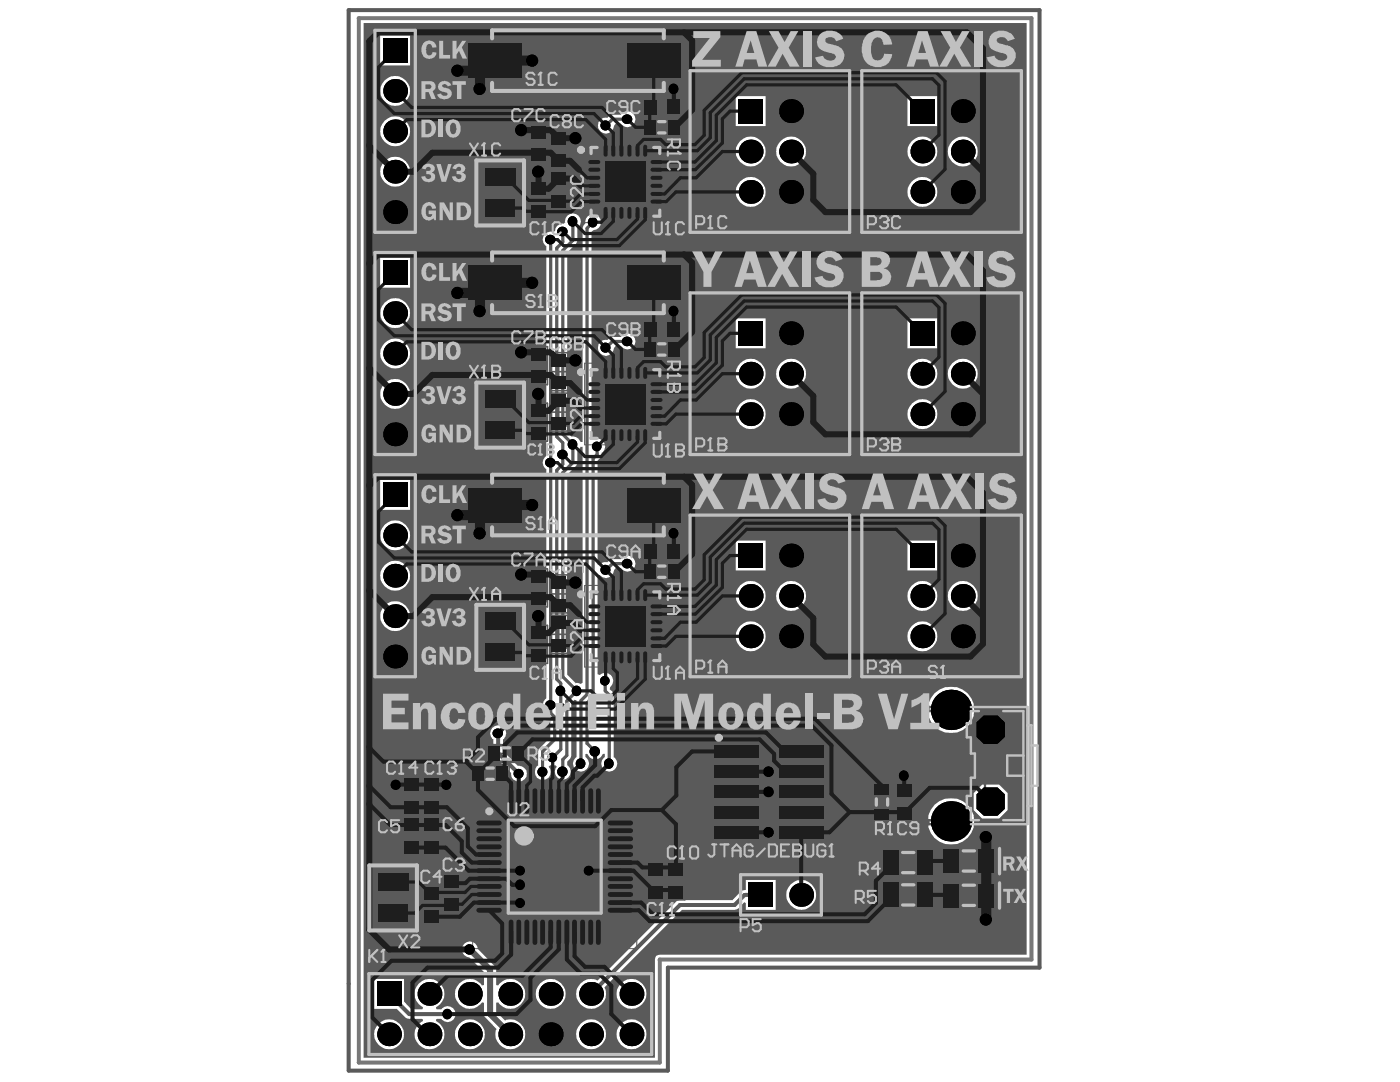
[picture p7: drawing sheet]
<svg xmlns="http://www.w3.org/2000/svg" width="279mm" height="216mm" viewBox="0 0 279 216" stroke-linecap="round" stroke-linejoin="round" font-family="sans-serif">
<path d="M193.8 141.1h-8.5v.8h8.5M195.4 141.9h4.8M196.6 147.5v3.7M197.8 151.2l-1.2 4v2.8M197.8 152.8h1.2M199 152v1.6M193.8 163.7h-8.5v.8h8.5M195.4 163.7h4.8" fill="none" stroke="#5a5a5a" stroke-width=".48"/>
<g fill="none" stroke="#5a5a5a" stroke-width=".32">
<path d="M128.3 19.6h7.6v3.5h-7.6zM129.3 19.8h5.5v3.1h-5.5zM132.1 19.8v3.1M105.7 24.8h3.6v7.6h-3.6zM105.7 36.1h3.6v7.6h-3.6zM105.9 39.9h3.1M105.9 28.6h3.1M105.9 25.9h3.1v5.5h-3.1zM105.9 37.2h3.1v5.4h-3.1zM107.5 27.1v3.1M107.5 38.4v3M109.7 34.1h3.6v7.6h-3.6z"/>
<path d="M109.7 26h3.6v7.6h-3.6zM110 37.9h3M110 29.8h3M110 27.1h3v5.5h-3zM110 35.2h3v5.4h-3zM111.5 28.3v3.1M111.5 36.4v3M118.4 29.9h12.8v12.7h-12.8zM123.2 36.3h3.2M124.8 34.7v3.2M128.3 23.6h7.6v3.6h-7.6zM129.4 23.9h5.3v3h-5.3z"/>
<path d="M130.5 21.4h3.1M130.5 25.4h3.1M132.1 23.9v3M105.7 69.2h3.6v7.5h-3.6zM105.9 73h3.1M105.9 70.2h3.1v5.5h-3.1zM107.5 71.4v3.1M109.7 78.4h3.6v7.6h-3.6zM109.7 70.4h3.6v7.6h-3.6zM110 74.2h3M110 79.5h3v5.5h-3zM110 71.4h3v5.5h-3z"/>
<path d="M111.5 72.6v3.1M118.4 74.3h12.8v12.7h-12.8zM124.8 79v3.2M128.3 63.9h7.6v3.6h-7.6zM128.3 68h7.6v3.5h-7.6zM129.3 64.2h5.5v3h-5.5zM129.4 68.2h5.3v3.1h-5.3zM130.5 65.7h3.1M130.5 69.7h3.1M132.1 64.2v3M132.1 68.2v3.1M105.7 80.5h3.6v7.5h-3.6z"/>
<path d="M105.9 84.2h3.1M105.9 81.5h3.1v5.5h-3.1zM107.5 82.7v3.1M110 82.2h3M111.5 80.7v3.1M123.2 80.6h3.2M105.7 113.5h3.6v7.6h-3.6zM105.9 117.3h3.1M105.9 114.6h3.1v5.4h-3.1zM107.5 115.8v3M109.7 114.7h3.6v7.6h-3.6zM110 118.5h3"/>
<path d="M110 115.8h3v5.4h-3zM111.5 117v3M118.4 118.6h12.8v12.7h-12.8zM128.3 108.3h7.6v3.5h-7.6zM128.3 112.3h7.6v3.5h-7.6zM129.3 108.5h5.5v3.1h-5.5zM129.4 112.5h5.3v3.1h-5.3zM130.5 110h3.1M130.5 114.1h3.1M132.1 108.5v3.1M132.1 112.5v3.1M105.7 124.8h3.6v7.6h-3.6z"/>
<path d="M105.9 128.6h3.1M105.9 125.8h3.1v5.5h-3.1zM107.5 127.1v3M109.7 122.8h3.6v7.6h-3.6zM110 126.6h3M110 123.8h3v5.5h-3zM111.5 125v3.1M123.2 125h3.2M124.8 123.3v3.3M80.3 155h3.6v7.6h-3.6zM80.6 158.8h3M80.6 156.1h3v5.5h-3z"/>
<path d="M82.1 157.3v3M84.3 155h3.6v7.6h-3.6zM84.6 158.8h3M84.6 156.1h3v5.5h-3zM86.1 157.3v3M94 152.6h7.6v3.6h-7.6zM95.1 152.9h5.4v3h-5.4zM96.3 154.4h3M97.2 148.6h7.6v3.5h-7.6zM97.8 152.9v3M98.4 148.8h5.3v3.1h-5.3zM99.5 150.4h3.1"/>
<path d="M101 148.8v3.1M145.4 148.1h12.9v1.8h3.2v16.2h-3.2v1.8h-12.9v-6.4h2.6v-7h-2.6zM174.2 156.2h3.6v7.6h-3.6zM174.5 157.4h3v5.3h-3zM176 158.5v3.1M178.7 156.2h3.5v7.6h-3.5zM178.9 157.3h3.1v5.5h-3.1zM180.5 158.5v3.1M80.3 163.1h3.6v7.6h-3.6zM80.6 166.9h3M80.6 164.1h3v5.5h-3zM82.1 165.3v3.1"/>
<path d="M84.3 176.8h3.6v7.6h-3.6zM84.3 163.1h3.6v7.6h-3.6zM84.6 166.9h3M84.6 177.8h3v5.5h-3zM84.6 164.1h3v5.5h-3zM86.1 165.3v3.1M86.1 179.1v3M88.4 174.4h3.5v7.6h-3.5zM88.6 178.2h3.1M88.6 175.4h3.1v5.5h-3.1zM90.1 176.6v3.1M99.6 161.8h22.2v22.2h-22.2z"/>
<path d="M109.1 172.9h3.2M110.7 171.3v3.2M129.1 172h3.5v7.5h-3.5zM129.3 175.7h3.1M129.3 173h3.1v5.5h-3.1zM130.9 174.2v3.1M133.1 172h3.6v7.5h-3.6zM133.4 175.7h3M133.4 173h3v5.5h-3zM134.9 174.2v3.1M174.5 160h3M178.9 160h3.1"/>
<path d="M84.6 180.6h3"/>
<circle cx="121.3" cy="32.8" r="1.61"/>
<circle cx="121.3" cy="77.2" r="1.61"/>
<circle cx="121.3" cy="121.5" r="1.61"/>
<circle cx="102.5" cy="164.7" r="1.61"/>
</g>
<path d="M116.7 28.1h16.3v16.3h-16.3zM116.7 72.5h16.3v16.3h-16.3zM116.7 116.8h16.3v16.3h-16.3zM94.3 156.6h32.8v32.7h-32.8zM140.9 146.5h25v23h-25zM145.4 148.1h12.9v1.8h3.2v16.2h-3.2v1.8h-12.9v-6.4h2.6v-7h-2.6zM151.8 158h3.3M153.4 156.4v3.2" fill="none" stroke="#5a5a5a" stroke-width=".2"/>
<path d="M69.6 2h137.9v191.1h-74.2v20.5h-63.7z" fill="none" stroke="#5a5a5a" stroke-width=".81"/>
<path d="M71.6 3.6h134.3v187.9h-74.2v20.5h-60.1z" fill="none" stroke="#787878" stroke-width=".81"/>
<g fill="#5a5a5a">
<path d="M115.9 89.2h.4v47l-.4 .3-.8-.3-.2 .1-1.7-1.7v-39.9l1.8-1.7 .1-.4 .1-2.6z"/>
<path d="M72.6 4.6h132.3v185.9h-73.2a.86 .86 0 0 0-1 1v19.6h-58.1zM75.9 7.1v6h5.9v-6zM75.9 18.1a2.97 2.97 0 0 0 5.9 0 2.97 2.97 0 0 0-5.9 0zM119.8 23.9a1.6 1.6 0 0 0 .6 2.6 1.6 1.6 0 0 0 2.2-1.4l.3-.4h1a1.59 1.59 0 0 0 2.4 .3 1.59 1.59 0 0 0 0-2.4 1.59 1.59 0 0 0-2.4 .3l-2.1 .1-.6 .5h-.9zM181.1 19.2v6h6v-6zM146.8 19.2v6h6v-6zM75.9 26.2a2.97 2.97 0 0 0 5.9 0 2.97 2.97 0 0 0-5.9 0zM189.2 30.2a2.97 2.97 0 0 0 5.9 0 2.97 2.97 0 0 0-5.9 0zM181.1 30.2a2.97 2.97 0 0 0 5.9 0 2.97 2.97 0 0 0-5.9 0zM154.9 30.2a2.97 2.97 0 0 0 5.9 0 2.97 2.97 0 0 0-5.9 0zM146.8 30.2a3 3 0 0 0 6 0 3 3 0 0 0-6 0zM75.9 34.2a2.97 2.97 0 0 0 5.9 0 2.97 2.97 0 0 0-5.9 0zM181.1 38.3a2.97 2.97 0 0 0 5.9 0 2.97 2.97 0 0 0-5.9 0zM146.8 38.3a3 3 0 0 0 6 0 3 3 0 0 0-6 0zM108.8 46.7a1.53 1.53 0 0 0 .2 2.4v41.9a1.51 1.51 0 0 0 0 2.6v45.8a1.51 1.51 0 0 0 0 2.6 1.63 1.63 0 0 0 .8 1.5v3.6l-2.3 2.4-.1 3.3a1.57 1.57 0 0 0-.3 2.2 1.57 1.57 0 0 0 2.2 .3 1.57 1.57 0 0 0 .2-2.3l.3-.3h1l.3 .3a1.58 1.58 0 0 0 .3 2.3 1.58 1.58 0 0 0 2.2-.4 1.58 1.58 0 0 0-.4-2.2v-.7l.6-.6 .2-.6v-10.5l.7-.7 .4 .2v11.3a1.59 1.59 0 0 0-.3 2.3 1.59 1.59 0 0 0 2.3 0 1.59 1.59 0 0 0-.3-2.3v-.7h.4a1.6 1.6 0 0 0 1.6 1.2 1.6 1.6 0 0 0 1.5-1.2h.4v.7a1.59 1.59 0 0 0-.3 2.3 1.59 1.59 0 0 0 2.4 0 1.59 1.59 0 0 0-.3-2.3v-12.4l-.3-.7-.5-.5 .1-.4a1.6 1.6 0 0 0 .2-2.3 1.6 1.6 0 0 0-2.3-.1l-.4-.1v-19.8l.4-.1a1.61 1.61 0 0 0 1.8 .6 1.61 1.61 0 0 0 1.1-1.5l.3-.5h1a1.59 1.59 0 0 0 2.4 .4 1.59 1.59 0 0 0 0-2.4 1.59 1.59 0 0 0-2.4 .3l-2.1 .1-.6 .5a1.24 1.24 0 0 0-1.5 .6l-.4-.2v-20.7a1.63 1.63 0 0 0 .8-1.5 1.56 1.56 0 0 0 .4-2.1 1.56 1.56 0 0 0-2.1-.6l-.4-.2v-41.2l.4-.3a1.59 1.59 0 0 0 1.6-1.7 1.59 1.59 0 0 0-1.7-1.5 1.59 1.59 0 0 0-1.5 1.8l-.3 .3-.2 .7v42.6h-.4a1.55 1.55 0 0 0-1.8-1.1l-.9-.8v-35.9l1.8-1.8 .1-.3 .1-2.8a1.56 1.56 0 0 0-.2-2.8 1.56 1.56 0 0 0-2.2 1.6l-.3 .4a1.43 1.43 0 0 0-1.7 1.3l-.5 .3-.4-.1-.6 .2zM75.9 51.4v6h5.9v-6zM75.9 62.5a2.97 2.97 0 0 0 5.9 0 2.97 2.97 0 0 0-5.9 0zM119.8 68.3a1.6 1.6 0 0 0 .6 2.6 1.6 1.6 0 0 0 2.2-1.5l.3-.4h1a1.59 1.59 0 0 0 2.4 .3 1.59 1.59 0 0 0 0-2.4 1.59 1.59 0 0 0-2.4 .3l-2.1 .1-.6 .6h-.9zM181.1 63.5v6h6v-6zM146.8 63.5v6h6v-6zM75.9 70.5a2.97 2.97 0 0 0 5.9 0 2.97 2.97 0 0 0-5.9 0zM189.2 74.6a2.97 2.97 0 0 0 5.9 0 2.97 2.97 0 0 0-5.9 0zM181.1 74.6a2.97 2.97 0 0 0 5.9 0 2.97 2.97 0 0 0-5.9 0zM154.9 74.6a2.97 2.97 0 0 0 5.9 0 2.97 2.97 0 0 0-5.9 0zM146.8 74.6a3 3 0 0 0 6 0 3 3 0 0 0-6 0zM75.9 78.6a2.97 2.97 0 0 0 5.9 0 2.97 2.97 0 0 0-5.9 0zM181.1 82.6a2.97 2.97 0 0 0 5.9 0 2.97 2.97 0 0 0-5.9 0zM146.8 82.6a3 3 0 0 0 6 0 3 3 0 0 0-6 0zM75.9 95.8v5.9h5.9v-5.9zM75.9 106.8a2.97 2.97 0 0 0 5.9 0 2.97 2.97 0 0 0-5.9 0zM181.1 107.9v5.9h6v-5.9zM146.8 107.9v5.9h6v-5.9zM75.9 114.9a2.97 2.97 0 0 0 5.9 0 2.97 2.97 0 0 0-5.9 0zM189.2 118.9a2.97 2.97 0 0 0 5.9 0 2.97 2.97 0 0 0-5.9 0zM181.1 118.9a2.97 2.97 0 0 0 5.9 0 2.97 2.97 0 0 0-5.9 0zM154.9 118.9a2.97 2.97 0 0 0 5.9 0 2.97 2.97 0 0 0-5.9 0zM146.8 118.9a3 3 0 0 0 6 0 3 3 0 0 0-6 0zM75.9 122.9a2.97 2.97 0 0 0 5.9 0 2.97 2.97 0 0 0-5.9 0zM181.1 127a2.97 2.97 0 0 0 5.9 0 2.97 2.97 0 0 0-5.9 0zM146.8 127a3 3 0 0 0 6 0 3 3 0 0 0-6 0zM185.2 141.7a4.6 4.6 0 0 0 9.2 0 4.6 4.6 0 0 0-9.2 0zM98.3 145.2a1.5 1.5 0 0 0 .2 2.3v2.8l.2 .6 3.3 3.3a1.56 1.56 0 0 0 1.5 1.8 1.56 1.56 0 0 0 1.6-1.7 1.56 1.56 0 0 0-1.7-1.4l-3-3v-2.4a1.57 1.57 0 0 0 .2-2.3 1.57 1.57 0 0 0-2.3 0zM194.3 158.3v3.3l1.7 1.7h3.4l1.7-1.7v-3.3l-1.7-1.7h-3.4zM185.2 163.9a4.6 4.6 0 0 0 9.2 0 4.6 4.6 0 0 0-9.2 0zM115.9 196.2a2.98 2.98 0 0 0 1.6 5.1 2.98 2.98 0 0 0 3.1-4.3l15.5-15.4h10.5l.7-.3 1.2-1.3 .3 .2v1.4h6v-6h-6v2l-.9 .2-1.7 1.8h-10.5l-.7 .3-15.7 15.8a2.85 2.85 0 0 0-3.4 .5zM156.9 178.6a3 3 0 0 0 6 0 3 3 0 0 0-6 0zM92.6 188.3a1.62 1.62 0 0 0-.3 1.7 1.62 1.62 0 0 0 1.4 1.1l2.9 2.9v2.5l-.4 .1a2.97 2.97 0 0 0-4.4-.5 2.97 2.97 0 0 0 0 4.4 2.97 2.97 0 0 0 4.4-.5l.4 .1 .1 2.7 2.4 2.5a2.95 2.95 0 0 0 2.4 4 2.95 2.95 0 0 0 3.3-3.3 2.95 2.95 0 0 0-4-2.4l-1.8-1.7v-1.8l.4-.1a2.97 2.97 0 0 0 4.4 .5 2.97 2.97 0 0 0 0-4.4 2.97 2.97 0 0 0-4.4 .5l-.4-.1-.1-3.5-3.5-3.6a1.62 1.62 0 0 0-1-1.4 1.62 1.62 0 0 0-1.8 .3zM123.1 198.3a2.97 2.97 0 0 0 5.9 0 2.97 2.97 0 0 0-5.9 0zM106.9 198.3a3 3 0 0 0 6 0 3 3 0 0 0-6 0zM74.7 195.3v6h4.5l1.8 1.8 .3 .1 3 .1 .1 .4a2.97 2.97 0 0 0-1 4.5 2.97 2.97 0 0 0 4.6 0 2.97 2.97 0 0 0-1-4.5l.1-.4h1a1.58 1.58 0 0 0 2.3 .2 1.58 1.58 0 0 0 0-2.3 1.58 1.58 0 0 0-2.3 .2h-1l-.1-.4a2.97 2.97 0 0 0 1-4.5 2.97 2.97 0 0 0-4.6 0 2.97 2.97 0 0 0 1 4.5l-.1 .4h-2.2l-1.5-1.5v-4.6zM123.1 206.4a2.97 2.97 0 0 0 5.9 0 2.97 2.97 0 0 0-5.9 0zM115 206.4a2.97 2.97 0 0 0 5.9 0 2.97 2.97 0 0 0-5.9 0zM90.8 206.4a2.97 2.97 0 0 0 5.9 0 2.97 2.97 0 0 0-5.9 0zM74.7 206.4a2.97 2.97 0 0 0 5.9 0 2.97 2.97 0 0 0-5.9 0z"/>
</g>
<path d="M125.2 23.8h-3l-1.3 1.3M109.9 47.8v94.5l.8 .8v4.4l-2.4 2.4v4.1M112.3 46.2v2.1l-1.2 1.2v37.6l1.2 1.3v4.2l-1.2 1.2v41.7l.8 .8v1.6M114.3 44.2v3.8l-2 2v36.7l2 2v3.6l-2 2v40.7l2.8 2.9-2 2v10.9l-.8 .8v2.4M118.4 44.3l-1.2 1.3v93l-1.3 1.2v12.6M125.2 68.1h-3l-1.3 1.3M119.2 89.1v1.6l-.8 .8v47.6l-1.2 1.2v8l1.6 1.6M125.2 112.5h-3l-1.3 1.3M111.9 138.4v11.1l-1.6 1.7M120.8 135.8v2.1l.8 .8v13.7" fill="none" stroke="#5a5a5a" stroke-width=".64"/>
<path d="M99.4 146.3v4l4.1 4.1M151.8 178.6h-3.2l-2 2h-10.9l-17.7 17.7M77.6 198.3l4.1 4h7.6" fill="none" stroke="#5a5a5a" stroke-width=".81"/>
<path d="M93.8 189.5l4 4v8.8l4 4.1" fill="none" stroke="#5a5a5a" stroke-width="1.2"/>
<g fill="#000">
<circle cx="78.9" cy="18.1" r="2.38"/>
<circle cx="91.3" cy="14.1" r="1.21"/>
<circle cx="95.7" cy="17.7" r="1.21"/>
<circle cx="106.2" cy="12.1" r="1.21"/>
<circle cx="134.4" cy="17.8" r="1"/>
<circle cx="78.9" cy="34.3" r="2.38"/>
<circle cx="78.9" cy="26.2" r="2.38"/>
<circle cx="104" cy="26" r="1.21"/>
<circle cx="107.4" cy="34.3" r="1.21"/>
<circle cx="114.8" cy="27.6" r="1.21"/>
<circle cx="120.8" cy="25" r="1.01"/>
<circle cx="123" cy="34.5" r=".77"/>
<circle cx="123" cy="38" r=".77"/>
<circle cx="125.2" cy="23.8" r="1.02"/>
<circle cx="126.5" cy="34.5" r=".77"/>
<circle cx="126.5" cy="38" r=".77"/>
<circle cx="149.8" cy="38.3" r="2.38"/>
<circle cx="149.8" cy="30.2" r="2.38"/>
<circle cx="157.9" cy="38.3" r="2.38"/>
<circle cx="157.9" cy="30.2" r="2.38"/>
<circle cx="157.9" cy="22.2" r="2.38"/>
<circle cx="184.1" cy="38.3" r="2.38"/>
<circle cx="184.1" cy="30.2" r="2.38"/>
<circle cx="192.1" cy="22.2" r="2.38"/>
<circle cx="192.1" cy="30.2" r="2.38"/>
<circle cx="192.1" cy="38.3" r="2.38"/>
<circle cx="78.9" cy="42.3" r="2.38"/>
<circle cx="91.3" cy="58.4" r="1.21"/>
<circle cx="106.2" cy="56.4" r="1.21"/>
<circle cx="109.9" cy="47.8" r="1.02"/>
<circle cx="112.3" cy="46.2" r="1.02"/>
<circle cx="114.2" cy="44.2" r="1"/>
<circle cx="118.3" cy="44.4" r="1"/>
<circle cx="78.9" cy="78.6" r="2.38"/>
<circle cx="78.9" cy="62.5" r="2.38"/>
<circle cx="78.9" cy="70.5" r="2.38"/>
<circle cx="95.7" cy="62.1" r="1.21"/>
<circle cx="104" cy="70.3" r="1.21"/>
<circle cx="107.4" cy="78.6" r="1.21"/>
<circle cx="114.8" cy="71.9" r="1.21"/>
<circle cx="120.8" cy="69.4" r="1.01"/>
<circle cx="123" cy="78.9" r=".77"/>
<circle cx="125.2" cy="68.1" r="1.02"/>
<circle cx="126.5" cy="78.9" r=".77"/>
<circle cx="134.4" cy="62.1" r="1"/>
<circle cx="149.8" cy="74.6" r="2.38"/>
<circle cx="157.9" cy="74.6" r="2.38"/>
<circle cx="157.9" cy="66.5" r="2.38"/>
<circle cx="184.1" cy="74.6" r="2.38"/>
<circle cx="192.1" cy="66.5" r="2.38"/>
<circle cx="192.1" cy="74.6" r="2.38"/>
<circle cx="78.9" cy="86.7" r="2.38"/>
<circle cx="109.9" cy="92.3" r="1.02"/>
<circle cx="112.3" cy="90.7" r="1.02"/>
<circle cx="114.2" cy="88.7" r="1"/>
<circle cx="119.1" cy="89.1" r=".97"/>
<circle cx="123" cy="82.4" r=".77"/>
<circle cx="126.5" cy="82.4" r=".77"/>
<circle cx="149.8" cy="82.6" r="2.38"/>
<circle cx="157.9" cy="82.6" r="2.38"/>
<circle cx="184.1" cy="82.6" r="2.38"/>
<circle cx="192.1" cy="82.6" r="2.38"/>
<circle cx="78.9" cy="106.8" r="2.38"/>
<circle cx="78.9" cy="114.9" r="2.38"/>
<circle cx="91.3" cy="102.8" r="1.21"/>
<circle cx="95.7" cy="106.4" r="1.21"/>
<circle cx="104" cy="114.6" r="1.21"/>
<circle cx="106.2" cy="100.8" r="1.21"/>
<circle cx="114.8" cy="116.3" r="1.21"/>
<circle cx="120.8" cy="113.7" r="1.01"/>
<circle cx="125.2" cy="112.4" r="1.02"/>
<circle cx="134.4" cy="106.4" r="1"/>
<circle cx="149.8" cy="118.9" r="2.38"/>
<circle cx="157.9" cy="118.9" r="2.38"/>
<circle cx="157.9" cy="110.8" r="2.38"/>
<circle cx="184.1" cy="118.9" r="2.38"/>
<circle cx="192.1" cy="118.9" r="2.38"/>
<circle cx="192.1" cy="110.8" r="2.38"/>
<circle cx="78.9" cy="122.9" r="2.38"/>
<circle cx="78.9" cy="131" r="2.38"/>
<circle cx="107.4" cy="122.9" r="1.21"/>
<circle cx="111.8" cy="137.9" r="1"/>
<circle cx="115" cy="137.9" r="1"/>
<circle cx="120.7" cy="135.8" r=".97"/>
<circle cx="123" cy="123.2" r=".77"/>
<circle cx="123" cy="126.7" r=".77"/>
<circle cx="126.5" cy="123.2" r=".77"/>
<circle cx="126.5" cy="126.7" r=".77"/>
<circle cx="149.8" cy="127" r="2.38"/>
<circle cx="157.9" cy="127" r="2.38"/>
<circle cx="184.1" cy="127" r="2.38"/>
<circle cx="192.1" cy="127" r="2.38"/>
<circle cx="79" cy="156.6" r="1.01"/>
<circle cx="89.1" cy="156.6" r="1.01"/>
<circle cx="99.4" cy="146.3" r="1.02"/>
<circle cx="103.5" cy="154.4" r=".99"/>
<circle cx="108.2" cy="154" r="1.01"/>
<circle cx="109.9" cy="140.7" r="1.02"/>
<circle cx="110.2" cy="151.2" r=".97"/>
<circle cx="112.2" cy="154" r="1.05"/>
<circle cx="115.8" cy="152.4" r="1"/>
<circle cx="118.7" cy="149.9" r="1.05"/>
<circle cx="121.5" cy="152.4" r="1"/>
<circle cx="153.4" cy="154" r="1.05"/>
<circle cx="153.4" cy="158" r="1.05"/>
<circle cx="180.3" cy="154.8" r="1"/>
<circle cx="189.8" cy="141.6" r="4"/>
<circle cx="103.7" cy="176.6" r="1"/>
<circle cx="103.8" cy="173.7" r=".97"/>
<circle cx="117.5" cy="173.7" r=".97"/>
<circle cx="153.4" cy="166.1" r="1.05"/>
<circle cx="159.9" cy="178.6" r="2.38"/>
<circle cx="189.8" cy="163.9" r="4"/>
<circle cx="196.7" cy="167" r="1.21"/>
<circle cx="85.7" cy="198.3" r="2.38"/>
<circle cx="93.7" cy="189.5" r="1.05"/>
<circle cx="93.8" cy="198.3" r="2.38"/>
<circle cx="101.8" cy="198.3" r="2.38"/>
<circle cx="103.8" cy="180.2" r=".97"/>
<circle cx="109.9" cy="198.3" r="2.38"/>
<circle cx="118" cy="198.3" r="2.38"/>
<circle cx="126" cy="198.3" r="2.38"/>
<circle cx="196.7" cy="183.5" r="1.21"/>
<circle cx="77.6" cy="206.4" r="2.38"/>
<circle cx="85.7" cy="206.4" r="2.38"/>
<circle cx="89.2" cy="202.4" r="1"/>
<circle cx="93.8" cy="206.4" r="2.38"/>
<circle cx="101.8" cy="206.4" r="2.38"/>
<circle cx="109.9" cy="206.4" r="2.38"/>
<circle cx="118" cy="206.4" r="2.38"/>
<circle cx="126" cy="206.4" r="2.38"/>
</g>
<g fill="#000">
<path d="M76.4 7.7h4.9v4.8h-4.9z" fill-rule="evenodd"/>
<path d="M147.4 19.8h4.8v4.8h-4.8z" fill-rule="evenodd"/>
<path d="M181.7 19.8h4.8v4.8h-4.8z" fill-rule="evenodd"/>
<path d="M76.4 52h4.9v4.8h-4.9z" fill-rule="evenodd"/>
<path d="M147.4 64.1h4.8v4.8h-4.8z" fill-rule="evenodd"/>
<path d="M181.7 64.1h4.8v4.8h-4.8z" fill-rule="evenodd"/>
<path d="M76.4 96.3h4.9v4.9h-4.9z" fill-rule="evenodd"/>
<path d="M147.4 108.4h4.8v4.9h-4.8z" fill-rule="evenodd"/>
<path d="M181.7 108.4h4.8v4.9h-4.8z" fill-rule="evenodd"/>
<path d="M194.9 158.5l1.4-1.4h2.8l1.4 1.4v2.9l-1.4 1.4h-2.8l-1.4-1.4z" fill-rule="evenodd"/>
<path d="M194.9 144.1l1.4-1.3h2.8l1.4 1.3v2.9l-1.4 1.4h-2.8l-1.4-1.4z" fill-rule="evenodd"/>
<path d="M149.4 176.1h4.8v4.9h-4.8z" fill-rule="evenodd"/>
<path d="M75.2 195.9h4.9v4.8h-4.9z" fill-rule="evenodd"/>
</g>
<path d="M73.7 156.8v3.6" fill="none" stroke="#1e1e1e" stroke-width="1.2"/>
<path d="M79.1 156.6h3M98.6 150.4v.8M101 144.8l-1.6 1.5M77.9 164.6h4.2M92.2 170.1l2 2M93.8 175.3l-.9 .9h-3.2M97.6 175.3h3.4M102.2 176.6h1.7M85.7 182.4l.6 .5M97.6 181.6l2.6 2.7M100.2 190.3l-1.4 1.4M105.9 195.1v4.4" fill="none" stroke="#1e1e1e" stroke-width=".81"/>
<path d="M99.8 35.3h1.1M81.2 68.2l-2.3 2.3M99.8 79.7h1.1M104.3 85.9l.6 .6 2.6 .1M81.2 112.5l-2.3 2.4M99.8 124h1.1M104.3 130.2l.6 .6 2.6 .1M103.4 150.4l2.5 2.4M105.9 156l-.8 .7v3.2M83.5 176l2.4 2.3h.2l.3-.2M94 176.9l-1.2 1.2" fill="none" stroke="#1e1e1e" stroke-width=".64"/>
<circle cx="107.5" cy="78.6" r=".6" fill="#1e1e1e"/>
<path d="M107.5 78.6v3.4" fill="none" stroke="#1e1e1e" stroke-width="1.2"/>
<path d="M104.3 41.5l.6 .7h2.6" fill="none" stroke="#1e1e1e" stroke-width=".64"/>
<circle cx="107.5" cy="34.3" r=".6" fill="#1e1e1e"/>
<path d="M107.5 34.3v3.4M111.5 35.6l-2 2.1M162.3 39.9l2.4 2.4M196.2 39.8l-2.5 2.5M109.9 74.8l1.6 1.6h2.3M111.5 80l-2 2M73.7 96.9v20.9M109.9 119.2l1.6 1.6h2.3M111.5 124.3l-2 2M73.7 149.1v7.7" fill="none" stroke="#1e1e1e" stroke-width="1.2"/>
<g fill="none" stroke="#1e1e1e" stroke-width=".64">
<path d="M78.9 18.1l3.3 3.3M186.1 15.7l1.3 1.3M186.9 14.5l1.7 1.7M81.2 23.9l-2.3 2.3M111.5 40v.1M115.5 33.9l1.7 1.6h1.4M115.9 37.1h2.7M120.9 27.8v2.3M122.4 26.5v3.6M125.2 23.8l1.6 1.6M127.2 29v1.1M128.4 27.8h3.4l1.1 1.1"/>
<path d="M130.5 20.7l-.8 .8v3.9M135.8 35.5h3.1M145.7 22.2l-1.5 1.5M75.6 57.7v6.2M109.9 47.8h1.4l1.2 1.2M112.3 46.2l1.6 1.6M116 40.2h2.6M116.8 46.6h3.2M120.9 42.5v1l-.9 .8h-1.6M122.4 42.3v1.9M127.2 42.3v1.4M128.8 42.3v1.6"/>
<path d="M131 40.2h2M186.9 58.9l1.7 1.6M78.9 62.5l3.3 3.3M115.5 78.2l1.7 1.6h1.4M120.9 72.2v2.2M125.2 68.1l1.6 1.6M127.2 73.4v1M128.4 72.2h3.4l1.1 1M130.5 65.1l-.8 .8v3.8M135.8 79.8h3.1M145.7 66.5l-1.5 1.5M186.1 60.1l1.3 1.3"/>
<path d="M109.9 92.3h1.4l1.2 1.2M111.5 84.3v.2M112.3 90.7l1.6 1.6M115.9 83h2.7M115.9 81.4h2.7M116 84.6h2.6M116.8 91.1h3.2M120.9 86.8v.6l-1.7 1.7M122.4 86.8v1.9M127.2 86.8v1.4M128.8 86.8v1.6M131 84.6h2"/>
<path d="M131 83h1.6M75.6 102.1v6.1M78.9 106.8l3.3 3.3M120.9 116.5v2.3M125.2 112.5l1.6 1.6M127.2 117.7v1.1M128.4 116.5h3.4l1.1 1M129.8 110l-.1 .2v3.9M145.7 110.8l-1.5 1.6M186.1 104.4l1.3 1.3M111.9 137.9l2.4 2.4M115.1 137.9h2.9l1.2 1.2"/>
<path d="M115.9 127.4h2.7M115.9 125.8h2.7M117.2 124.2h1.4M122.4 131.2v2.2l.8 .8M123.2 137.7l-1.4 1.4M131 127.4h1.6M135.8 124.2h3.1M105.9 152.8v3.2M109.9 140.7h2.4l.8 .8M110.3 155.2l-.4 .4v4.3M112.3 155.2l-.8 .8v3.9M94.2 178.5l-2 1.9h-2.1l-.2 .3"/>
</g>
<g fill="none" stroke="#1e1e1e" stroke-width=".81">
<path d="M100.7 148.7v5.7h-.5M103.5 154.4v5.5M106.3 147.5l-2.9 2.9M113.1 156.4v3.5M116.3 157.1v2.8M118.8 149.9v2.8M138.1 149.9l-3.1 3.2M154.5 150.4v1.4l2.2 2.2M176 156.8v.8M195 157.2l2.7 2.7M78 161.1h4.1M92.2 167.8v2.3"/>
<path d="M93.4 165.3v3.6M123.8 173.7h2.6M174.8 175.7v4.5M177.8 172.1v.7M177.8 178.6v.6M94.6 180.1l-2.8 2.8M100.2 184.3v6M105.9 199.5l-2.9 2.8M115.9 194.3h3.7M116.8 192.9h3.8"/>
</g>
<circle cx="107.5" cy="122.9" r=".6" fill="#1e1e1e"/>
<g fill="none" stroke="#1e1e1e" stroke-width="1.2">
<path d="M136.5 6.5l1.6 1.6v13.8l-3.4 3.5h-.2M73.7 29.1l5.2 5.2h3.6l3.8-3.8h23.6l1.6 1.6h2.3l1.7 1.8M104.1 26h5.8l1.6 1.6h3.4M107.5 37.7h2M111.5 35.6h3l1.4 1.5M157.9 30.2l4.4 4.5v5.2M192.1 30.2l4.1 4.1M196.2 39.8v-30.1l-3.2-3.2h-117.5l-1.8 1.7v88.7l1.8-1.8h117.5l3.2 3.3v30.1l-2.5 2.5h-29l-2.4-2.4v-5.3l-4.4-4.4M73.7 52.6l1.8-1.8h117.5l3.2 3.2v30.2l-2.5 2.5h-29l-2.4-2.5v-5.2l-4.4-4.4M136.5 50.8l1.6 1.6v13.9l-3.4 3.4h-.2M164.7 42.3h29M73.7 73.4l5.2 5.2h3.6l3.8-3.8h23.6"/>
<path d="M104.1 70.3h5.8l1.6 1.6h3.4M111.5 80h3l1.4 1.4M113.8 76.4l1.7 1.8M192.1 74.6l4.1 4M107.5 82h2M136.5 95.1l1.6 1.6v13.9l-3.4 3.5h-.2M104.1 114.6h5.8l1.6 1.7h3.4M109.9 119.2h-23.6l-3.8 3.7h-3.6l-5.2-5.1v31.3M192.1 118.9l4.1 4M107.5 122.9v3.4h2M111.5 124.3h3l1.4 1.5M113.8 120.8l1.7 1.7"/>
<path d="M73.7 160.4v25.1l3.9 4h16.2"/>
</g>
<g fill="none" stroke="#1e1e1e" stroke-width=".81">
<path d="M134.5 17.7v3.5l-.2 .2M134.5 62.1v3.4l-.2 .2M134.5 106.4v3.5l-.2 .1M120.9 135.8h-.1M73.7 149.1l2.8 2.9h16.5M73.7 156.8l4.3 4.3M82.1 156.6h7M93 152l2.4-2.5v-2.4l3.7-3.7h63.5l13.4 13.4M93 152l2.4 2.4M95.4 154.4v3.2l7.2 7.3h16.2l3.2-3.3h10.1M98.6 151.2l-3.2 3.2M99.8 154l2.2 2.2v3.7"/>
<path d="M100.7 148.7l2.5-2.5h49.7l3.8 3.7h3.2M101 144.8h61l3.9 3.9v9.7l3.7 3.6M106.3 147.5h45.3l2.9 2.9M115.9 152.4l-1.6 1.6v1.2l-1.2 1.2M118.8 152.7l-4.1 4.1v3.1M121.6 152.4l-2.4 2.4h-.6l-2.3 2.3M135 153.1v5.6l-2.9 2.9M138.1 149.9h8.9M147 158h6.4M147 154h6.4M156.7 154h3.2M180.5 154.8v3"/>
<path d="M195 157.2h-9.5l-4.8 4.8h-11.1M73.7 160.4l4.2 4.2M82.1 169.1h6.8l4.6 4.6h10.4M82.1 164.6h6.8l3.3 3.2M82.1 161.1h7.1l4.2 4.2M93.4 168.9l1.6 1.6h2.6M93.8 175.3h3.8M94.2 172.1h3.4M101 175.3l1.2 1.3M117.6 173.7h6.2M123.8 172.1h3.4l1 1h5.5M126.4 173.7l3.9 3.9h3.4"/>
<path d="M132.1 161.6l2.8 2.9v9M147 166.1h6.4M169.6 162l-4.1 4.1h-5.6v12.5M177.8 179.2l-4.6 4.6h-43.5l-2.2-2.2h-3.7M177.8 172.8l-3 2.9M184.7 178.6h5M185 171.8h4.9M86.3 182.9h5.5M94.6 180.1h9.2M98.8 191.7h-20.7l-3.8 3.9v7.4l3.3 3.4M102 186v4.5l-2.6 2.6h-14.1l-3 3v7.3l3.8 3.8M109.9 186v3l-5.6 5.7h-15l-3.6 3.6"/>
<path d="M111.5 186v3.5l-5.6 5.6M113.1 186v5.5l2.8 2.8M114.7 186v4.8l2.1 2.1M119.6 194.3l2.4 2.4v5.6l4 4.1M120.6 192.9l5.4 5.4M123.8 180.1h4.2l2.3 2.3h42.3l2.2-2.2M89.3 202.3h13.7"/>
</g>
<g fill="none" stroke="#1e1e1e" stroke-width=".64">
<path d="M78.9 10.1l-3.3 3.3v6.1l3.1 3.2h39.8l3.9 3.8M130.5 12.1v8.6M186.1 15.7h-37.6l-6.8 6.8v5l-2.5 2.6h-10.4M186.9 14.5h-38.9l-7.5 7.5v5l-1.8 1.9h-5.8M187.4 17v9.9l-3.3 3.3M188.6 16.2v17.6l-4.5 4.5M81.2 23.9h35.7l4 3.9M82.2 21.4h37.9l3.9 3.9v4.8M100.9 35.3l4.6 4.7h6M118.6 38.7h-2.7l-1.5 1.4h-2.9M126.8 25.4h2.9M128.4 27.8l-1.2 1.2"/>
<path d="M135.8 35.5l-3.2 3.2h-1.6M144.2 23.7v4.8l-5.4 5.4h-7.8M145.7 22.2h4.1M149.8 38.3h-14.9l-1.9 1.9M149.8 30.2h-5.6l-5.3 5.3M184.1 22.2l-5.3-5.3h-29.8l-6 6.1v5.1l-4.3 4.2h-7.7M78.9 54.4l-3.3 3.3M99.8 41.5h4.5M114.3 44.2l2.5 2.4M116 40.2l-2 2h-6.5M122.4 44.2l-2.4 2.4M127.2 43.7l-4.1 4.1h-9.2"/>
<path d="M128.8 43.9l-5.2 5.1h-11.1M130.5 56.4v8.7M186.9 58.9h-38.9l-7.5 7.4v5l-1.8 1.9h-5.8M75.6 63.9l3.1 3.1h39.8l3.9 3.9v3.5M81.2 68.2h35.7l4 4M82.2 65.8h37.9l3.9 3.9v4.7M100.9 79.7l4.6 4.6h6M126.8 69.7h2.9M128.4 72.2l-1.2 1.2M135.8 79.8l-3.2 3.2M144.2 68v4.9l-5.4 5.3h-7.8M145.7 66.5h4.1"/>
<path d="M149.8 74.6h-5.6l-5.3 5.2M184.1 66.5l-5.3-5.2h-29.8l-6 6v5.1l-4.3 4.3h-7.7M186.1 60.1h-37.6l-6.8 6.7v5l-2.5 2.6h-10.4M187.4 61.4v9.9l-3.3 3.3M188.6 60.5v17.6l-4.5 4.5M78.9 98.8l-3.3 3.3M99.8 85.9h4.5M114.3 88.7l2.5 2.4M115.9 83l-1.5 1.5h-2.9M116 84.6l-2 2h-6.5M122.4 88.7l-2.4 2.4M127.2 88.2l-4.1 4.1h-9.2"/>
<path d="M128.8 88.4l-5.2 5.1h-11.1M149.8 82.6h-14.9l-1.9 2M75.6 108.2l3.1 3.1h39.8l3.9 3.9v3.6M81.2 112.5h35.7l4 4M82.2 110.1h37.9l3.9 3.9v4.8M126.8 114.1h2.9M128.4 116.5l-1.2 1.2M130.5 100.8v8.6l-.7 .6M132.9 117.5h5.8l1.8-1.8v-5l7.5-7.5h38.9l1.7 1.7v17.6l-4.5 4.5M144.2 112.4v4.8l-5.4 5.3h-7.8M145.7 110.8h4.1M149.8 118.9h-5.6l-5.3 5.3"/>
<path d="M184.1 110.8l-5.3-5.2h-29.8l-6 6.1v5l-4.3 4.3h-7.7M186.1 104.4h-37.6l-6.8 6.8v5l-2.5 2.6h-10.4M187.4 105.7v9.9l-3.3 3.3M99.8 130.2h4.5M100.9 124l4.6 4.7h6v.1h2.9l1.5-1.4M115.5 122.5l1.7 1.7M118.6 128.9h-2.6l-2 2h-6.5M119.2 139.1h2.6M120.9 131.2v4.6M123.2 134.2v3.5M127.2 131.2v4.2l-4.9 4.9h-8M128.8 131.2v4.3l-6 6h-9.7"/>
<path d="M135.8 124.2l-3.2 3.2M149.8 127h-14.9l-1.9 1.9h-2M108.3 154v5.9M110.3 151.2v4M112.3 154v1.2M78.5 176h5M86.4 178.1h6.4M94 176.9h3.6M94.2 178.5h3.4M89.9 180.7h-5.6l-1.5 1.5h-4.3"/>
</g>
<path d="M91.4 14.1h5.4M95.8 15.2v2.5M98.9 12.1h7.4M91.4 58.4h5.4M95.8 59.5v2.6M98.9 56.4h7.4M91.4 102.8h5.4M95.8 103.8v2.6M98.9 100.8h7.4M196.8 167v16.5" fill="none" stroke="#1e1e1e" stroke-width="2"/>
<g fill="#000">
<circle cx="78.9" cy="18.1" r="2.38"/>
<circle cx="91.3" cy="14.1" r="1.21"/>
<circle cx="95.7" cy="17.7" r="1.21"/>
<circle cx="106.2" cy="12.1" r="1.21"/>
<circle cx="134.4" cy="17.8" r="1"/>
<circle cx="78.9" cy="34.3" r="2.38"/>
<circle cx="78.9" cy="26.2" r="2.38"/>
<circle cx="104" cy="26" r="1.21"/>
<circle cx="107.4" cy="34.3" r="1.21"/>
<circle cx="114.8" cy="27.6" r="1.21"/>
<circle cx="120.8" cy="25" r="1.01"/>
<circle cx="123" cy="34.5" r=".77"/>
<circle cx="123" cy="38" r=".77"/>
<circle cx="125.2" cy="23.8" r="1.02"/>
<circle cx="126.5" cy="34.5" r=".77"/>
<circle cx="126.5" cy="38" r=".77"/>
<circle cx="149.8" cy="38.3" r="2.38"/>
<circle cx="149.8" cy="30.2" r="2.38"/>
<circle cx="157.9" cy="38.3" r="2.38"/>
<circle cx="157.9" cy="30.2" r="2.38"/>
<circle cx="157.9" cy="22.2" r="2.38"/>
<circle cx="184.1" cy="38.3" r="2.38"/>
<circle cx="184.1" cy="30.2" r="2.38"/>
<circle cx="192.1" cy="22.2" r="2.38"/>
<circle cx="192.1" cy="30.2" r="2.38"/>
<circle cx="192.1" cy="38.3" r="2.38"/>
<circle cx="78.9" cy="42.3" r="2.38"/>
<circle cx="91.3" cy="58.4" r="1.21"/>
<circle cx="106.2" cy="56.4" r="1.21"/>
<circle cx="109.9" cy="47.8" r="1.02"/>
<circle cx="112.3" cy="46.2" r="1.02"/>
<circle cx="114.2" cy="44.2" r="1"/>
<circle cx="118.3" cy="44.4" r="1"/>
<circle cx="78.9" cy="78.6" r="2.38"/>
<circle cx="78.9" cy="62.5" r="2.38"/>
<circle cx="78.9" cy="70.5" r="2.38"/>
<circle cx="95.7" cy="62.1" r="1.21"/>
<circle cx="104" cy="70.3" r="1.21"/>
<circle cx="107.4" cy="78.6" r="1.21"/>
<circle cx="114.8" cy="71.9" r="1.21"/>
<circle cx="120.8" cy="69.4" r="1.01"/>
<circle cx="123" cy="78.9" r=".77"/>
<circle cx="125.2" cy="68.1" r="1.02"/>
<circle cx="126.5" cy="78.9" r=".77"/>
<circle cx="134.4" cy="62.1" r="1"/>
<circle cx="149.8" cy="74.6" r="2.38"/>
<circle cx="157.9" cy="74.6" r="2.38"/>
<circle cx="157.9" cy="66.5" r="2.38"/>
<circle cx="184.1" cy="74.6" r="2.38"/>
<circle cx="192.1" cy="66.5" r="2.38"/>
<circle cx="192.1" cy="74.6" r="2.38"/>
<circle cx="78.9" cy="86.7" r="2.38"/>
<circle cx="109.9" cy="92.3" r="1.02"/>
<circle cx="112.3" cy="90.7" r="1.02"/>
<circle cx="114.2" cy="88.7" r="1"/>
<circle cx="119.1" cy="89.1" r=".97"/>
<circle cx="123" cy="82.4" r=".77"/>
<circle cx="126.5" cy="82.4" r=".77"/>
<circle cx="149.8" cy="82.6" r="2.38"/>
<circle cx="157.9" cy="82.6" r="2.38"/>
<circle cx="184.1" cy="82.6" r="2.38"/>
<circle cx="192.1" cy="82.6" r="2.38"/>
<circle cx="78.9" cy="106.8" r="2.38"/>
<circle cx="78.9" cy="114.9" r="2.38"/>
<circle cx="91.3" cy="102.8" r="1.21"/>
<circle cx="95.7" cy="106.4" r="1.21"/>
<circle cx="104" cy="114.6" r="1.21"/>
<circle cx="106.2" cy="100.8" r="1.21"/>
<circle cx="114.8" cy="116.3" r="1.21"/>
<circle cx="120.8" cy="113.7" r="1.01"/>
<circle cx="125.2" cy="112.4" r="1.02"/>
<circle cx="134.4" cy="106.4" r="1"/>
<circle cx="149.8" cy="118.9" r="2.38"/>
<circle cx="157.9" cy="118.9" r="2.38"/>
<circle cx="157.9" cy="110.8" r="2.38"/>
<circle cx="184.1" cy="118.9" r="2.38"/>
<circle cx="192.1" cy="118.9" r="2.38"/>
<circle cx="192.1" cy="110.8" r="2.38"/>
<circle cx="78.9" cy="122.9" r="2.38"/>
<circle cx="78.9" cy="131" r="2.38"/>
<circle cx="107.4" cy="122.9" r="1.21"/>
<circle cx="111.8" cy="137.9" r="1"/>
<circle cx="115" cy="137.9" r="1"/>
<circle cx="120.7" cy="135.8" r=".97"/>
<circle cx="123" cy="123.2" r=".77"/>
<circle cx="123" cy="126.7" r=".77"/>
<circle cx="126.5" cy="123.2" r=".77"/>
<circle cx="126.5" cy="126.7" r=".77"/>
<circle cx="149.8" cy="127" r="2.38"/>
<circle cx="157.9" cy="127" r="2.38"/>
<circle cx="184.1" cy="127" r="2.38"/>
<circle cx="192.1" cy="127" r="2.38"/>
<circle cx="79" cy="156.6" r="1.01"/>
<circle cx="89.1" cy="156.6" r="1.01"/>
<circle cx="99.4" cy="146.3" r="1.02"/>
<circle cx="103.5" cy="154.4" r=".99"/>
<circle cx="108.2" cy="154" r="1.01"/>
<circle cx="109.9" cy="140.7" r="1.02"/>
<circle cx="110.2" cy="151.2" r=".97"/>
<circle cx="112.2" cy="154" r="1.05"/>
<circle cx="115.8" cy="152.4" r="1"/>
<circle cx="118.7" cy="149.9" r="1.05"/>
<circle cx="121.5" cy="152.4" r="1"/>
<circle cx="153.4" cy="154" r="1.05"/>
<circle cx="153.4" cy="158" r="1.05"/>
<circle cx="180.3" cy="154.8" r="1"/>
<circle cx="189.8" cy="141.6" r="4"/>
<circle cx="103.7" cy="176.6" r="1"/>
<circle cx="103.8" cy="173.7" r=".97"/>
<circle cx="117.5" cy="173.7" r=".97"/>
<circle cx="153.4" cy="166.1" r="1.05"/>
<circle cx="159.9" cy="178.6" r="2.38"/>
<circle cx="189.8" cy="163.9" r="4"/>
<circle cx="196.7" cy="167" r="1.21"/>
<circle cx="85.7" cy="198.3" r="2.38"/>
<circle cx="93.7" cy="189.5" r="1.05"/>
<circle cx="93.8" cy="198.3" r="2.38"/>
<circle cx="101.8" cy="198.3" r="2.38"/>
<circle cx="103.8" cy="180.2" r=".97"/>
<circle cx="109.9" cy="198.3" r="2.38"/>
<circle cx="118" cy="198.3" r="2.38"/>
<circle cx="126" cy="198.3" r="2.38"/>
<circle cx="196.7" cy="183.5" r="1.21"/>
<circle cx="77.6" cy="206.4" r="2.38"/>
<circle cx="85.7" cy="206.4" r="2.38"/>
<circle cx="89.2" cy="202.4" r="1"/>
<circle cx="93.8" cy="206.4" r="2.38"/>
<circle cx="101.8" cy="206.4" r="2.38"/>
<circle cx="109.9" cy="206.4" r="2.38"/>
<circle cx="118" cy="206.4" r="2.38"/>
<circle cx="126" cy="206.4" r="2.38"/>
</g>
<g fill="#000">
<path d="M76.4 7.7h4.9v4.8h-4.9z" fill-rule="evenodd"/>
<path d="M147.4 19.8h4.8v4.8h-4.8z" fill-rule="evenodd"/>
<path d="M181.7 19.8h4.8v4.8h-4.8z" fill-rule="evenodd"/>
<path d="M76.4 52h4.9v4.8h-4.9z" fill-rule="evenodd"/>
<path d="M147.4 64.1h4.8v4.8h-4.8z" fill-rule="evenodd"/>
<path d="M181.7 64.1h4.8v4.8h-4.8z" fill-rule="evenodd"/>
<path d="M76.4 96.3h4.9v4.9h-4.9z" fill-rule="evenodd"/>
<path d="M147.4 108.4h4.8v4.9h-4.8z" fill-rule="evenodd"/>
<path d="M181.7 108.4h4.8v4.9h-4.8z" fill-rule="evenodd"/>
<path d="M194.9 158.5l1.4-1.4h2.8l1.4 1.4v2.9l-1.4 1.4h-2.8l-1.4-1.4z" fill-rule="evenodd"/>
<path d="M194.9 144.1l1.4-1.3h2.8l1.4 1.3v2.9l-1.4 1.4h-2.8l-1.4-1.4z" fill-rule="evenodd"/>
<path d="M149.4 176.1h4.8v4.9h-4.8z" fill-rule="evenodd"/>
<path d="M75.2 195.9h4.9v4.8h-4.9z" fill-rule="evenodd"/>
</g>
<g fill="#1e1e1e">
<path d="M84.7 181.6h2.9v2.4h-2.9z" fill-rule="evenodd"/>
<path d="M84.7 177.1h2.9v2.5h-2.9z" fill-rule="evenodd"/>
<path d="M84.7 163.3h2.9v2.5h-2.9z" fill-rule="evenodd"/>
<path d="M84.7 155.3h2.9v2.5h-2.9z" fill-rule="evenodd"/>
<path d="M97.5 149h2.2v2.8h-2.2z" fill-rule="evenodd"/>
<path d="M102.3 148.9h2.3v2.8h-2.3z" fill-rule="evenodd"/>
<path d="M110.1 123h2.9v2.5h-2.9z" fill-rule="evenodd"/>
<path d="M110.1 119.5h2.9v2.5h-2.9z" fill-rule="evenodd"/>
<path d="M110.1 78.7h2.9v2.5h-2.9z" fill-rule="evenodd"/>
<path d="M110.1 34.3h2.9v2.5h-2.9z" fill-rule="evenodd"/>
<path d="M110.1 26.4h2.9v2.5h-2.9z" fill-rule="evenodd"/>
</g>
<g fill="none" stroke="#1e1e1e" stroke-width=".81">
<path d="M117.8 33.9h1.6M117.8 35.5h1.6M117.8 37.1h1.6M122.4 29.3v1.6M124 29.3v1.6M125.6 29.3v1.6M117.8 40.2h1.6M122.4 41.7v1.6M124 41.7v1.6M125.6 41.7v1.6M117.8 78.2h1.6M117.8 79.8h1.6"/>
<path d="M117.8 76.7h1.6M122.4 73.6v1.6M124 73.6v1.6M125.6 73.6v1.6M117.8 84.6h1.6M117.8 81.4h1.6M117.8 83h1.6M122.4 86v1.6M124 86v1.6M125.6 86v1.6M122.4 117.9v1.7M124 117.9v1.7"/>
<path d="M125.6 117.9v1.7M117.8 124.2h1.6M117.8 125.8h1.6M117.8 127.4h1.6M117.8 121h1.6M122.4 130.4v1.6M124 130.4v1.6M125.6 130.4v1.6"/>
</g>
<path d="M129.4 176.8h2.9v2.5h-2.9z" fill-rule="evenodd" fill="#1e1e1e"/>
<path d="M128.8 117.9v1.7M128.8 130.4v1.6M130.2 127.4h1.6M130.2 125.8h1.6M130.2 124.2h1.6M130.2 121h1.6" fill="none" stroke="#1e1e1e" stroke-width=".81"/>
<path d="M128.5 112.6h2.3v2.8h-2.3z" fill-rule="evenodd" fill="#1e1e1e"/>
<g fill="none" stroke="#1e1e1e" stroke-width=".81">
<path d="M128.8 29.3v1.6M130.2 37.1h1.6M130.2 35.5h1.6M130.2 33.9h1.6M128.8 41.7v1.6M130.2 40.2h1.6M128.8 73.6v1.6M130.2 79.8h1.6M130.2 78.2h1.6M130.2 76.7h1.6M128.8 86v1.6M130.2 84.6h1.6"/>
<path d="M130.2 83h1.6M130.2 81.4h1.6"/>
</g>
<g fill="#1e1e1e">
<path d="M128.5 20h2.6v2.8h-2.6z" fill-rule="evenodd"/>
<path d="M174.6 156.5h2.9v2.2h-2.9z" fill-rule="evenodd"/>
<path d="M84.7 159.9h2.9v2.5h-2.9z" fill-rule="evenodd"/>
<path d="M84.7 167.9h2.9v2.5h-2.9z" fill-rule="evenodd"/>
<path d="M99.1 152.9h2.3v2.9h-2.3z" fill-rule="evenodd"/>
</g>
<path d="M103.5 157.8v4.1M105.1 157.8v4.1M106.8 157.8v4.1M109.9 157.8v4.1M111.5 157.8v4.1M113.1 157.8v4.1M103.5 184v4.1M105.1 184v4.1M106.8 184v4.1M109.9 184v4.1M111.5 184v4.1M113.1 184v4.1" fill="none" stroke="#1e1e1e" stroke-width=".97"/>
<g fill="#1e1e1e">
<path d="M110.1 127.6h2.9v2.5h-2.9z" fill-rule="evenodd"/>
<path d="M110.1 115h2.9v2.5h-2.9z" fill-rule="evenodd"/>
<path d="M110.1 83.3h2.9v2.5h-2.9z" fill-rule="evenodd"/>
<path d="M110.1 70.7h2.9v2.5h-2.9z" fill-rule="evenodd"/>
<path d="M110.1 75.1h2.9v2.5h-2.9z" fill-rule="evenodd"/>
<path d="M110.1 30.8h2.9v2.5h-2.9z" fill-rule="evenodd"/>
<path d="M110.1 38.9h2.9v2.5h-2.9z" fill-rule="evenodd"/>
</g>
<path d="M116.3 157.8v4.1M117.9 157.8v4.1M119.4 157.8v4.1M116.3 184v4.1M117.9 184v4.1M119.4 184v4.1" fill="none" stroke="#1e1e1e" stroke-width=".97"/>
<path d="M117.8 32.3h1.6M117.8 38.7h1.6M117.8 122.5h1.6M117.8 128.9h1.6" fill="none" stroke="#1e1e1e" stroke-width=".81"/>
<path d="M129.4 172.2h2.9v2.5h-2.9z" fill-rule="evenodd" fill="#1e1e1e"/>
<path d="M130.2 128.9h1.6M130.2 122.5h1.6" fill="none" stroke="#1e1e1e" stroke-width=".81"/>
<g fill="#1e1e1e">
<path d="M128.5 108.7h2.6v2.8h-2.6z" fill-rule="evenodd"/>
<path d="M128.5 68.3h2.3v2.8h-2.3z" fill-rule="evenodd"/>
<path d="M128.5 64.3h2.6v2.9h-2.6z" fill-rule="evenodd"/>
<path d="M128.5 23.9h2.3v2.9h-2.3z" fill-rule="evenodd"/>
</g>
<path d="M130.2 38.7h1.6M130.2 32.3h1.6" fill="none" stroke="#1e1e1e" stroke-width=".81"/>
<g fill="#1e1e1e">
<path d="M174.6 161.4h2.9v2.2h-2.9z" fill-rule="evenodd"/>
<path d="M188.3 176.3h3.1v4.8h-3.1z" fill-rule="evenodd"/>
<path d="M188.3 169.5h3.1v4.7h-3.1z" fill-rule="evenodd"/>
</g>
<path d="M95.5 181.6h4.2" fill="none" stroke="#1e1e1e" stroke-width=".97"/>
<path d="M88.7 174.6h2.9v2.5h-2.9z" fill-rule="evenodd" fill="#1e1e1e"/>
<path d="M95.5 178.5h4.2M95.5 176.9h4.2M95.5 175.3h4.2M95.5 172.1h4.2M95.5 170.5h4.2M95.5 169h4.2" fill="none" stroke="#1e1e1e" stroke-width=".97"/>
<path d="M80.6 163.3h2.9v2.5h-2.9z" fill-rule="evenodd" fill="#1e1e1e"/>
<path d="M95.5 165.7h4.2M95.5 164.2h4.2" fill="none" stroke="#1e1e1e" stroke-width=".97"/>
<g fill="#1e1e1e">
<path d="M80.6 155.3h2.9v2.5h-2.9z" fill-rule="evenodd"/>
<path d="M96.8 77.9h6.1v3.5h-6.1z" fill-rule="evenodd"/>
<path d="M96.8 39.7h6v3.6h-6z" fill-rule="evenodd"/>
<path d="M96.8 33.5h6.1v3.6h-6.1z" fill-rule="evenodd"/>
</g>
<path d="M121.8 175.3h4.1M121.8 176.9h4.1M121.8 178.5h4.1M121.8 169h4.1M121.8 170.5h4.1M121.8 172.1h4.1M121.8 164.2h4.1M121.8 165.7h4.1M121.8 181.6h4.1" fill="none" stroke="#1e1e1e" stroke-width=".97"/>
<path d="M106 129.6h2.9v2.5h-2.9z" fill-rule="evenodd" fill="#1e1e1e"/>
<path d="M120.9 130.4v1.6M127.2 130.4v1.6" fill="none" stroke="#1e1e1e" stroke-width=".81"/>
<g fill="#1e1e1e">
<path d="M106 125h2.9v2.5h-2.9z" fill-rule="evenodd"/>
<path d="M106 118.3h2.9v2.5h-2.9z" fill-rule="evenodd"/>
</g>
<path d="M120.9 117.9v1.7M127.2 117.9v1.7" fill="none" stroke="#1e1e1e" stroke-width=".81"/>
<path d="M106 85.3h2.9v2.5h-2.9z" fill-rule="evenodd" fill="#1e1e1e"/>
<path d="M120.9 86v1.6M127.2 86v1.6" fill="none" stroke="#1e1e1e" stroke-width=".81"/>
<g fill="#1e1e1e">
<path d="M106 80.7h2.9v2.5h-2.9z" fill-rule="evenodd"/>
<path d="M106 73.9h2.9v2.5h-2.9z" fill-rule="evenodd"/>
</g>
<path d="M120.9 73.6v1.6M127.2 73.6v1.6" fill="none" stroke="#1e1e1e" stroke-width=".81"/>
<path d="M106 41h2.9v2.5h-2.9z" fill-rule="evenodd" fill="#1e1e1e"/>
<path d="M120.9 29.3v1.6M127.2 29.3v1.6M120.9 41.7v1.6M127.2 41.7v1.6" fill="none" stroke="#1e1e1e" stroke-width=".81"/>
<g fill="#1e1e1e">
<path d="M133.4 176.8h2.9v2.5h-2.9z" fill-rule="evenodd"/>
<path d="M142.6 164.9h8.8v2.4h-8.8z" fill-rule="evenodd"/>
<path d="M142.6 156.8h8.8v2.4h-8.8z" fill-rule="evenodd"/>
<path d="M142.6 148.7h8.8v2.5h-8.8z" fill-rule="evenodd"/>
<path d="M133.4 112.7h2.2v2.8h-2.2z" fill-rule="evenodd"/>
<path d="M133 19.9h2.6v2.8h-2.6z" fill-rule="evenodd"/>
<path d="M179 156.6h2.9v2.5h-2.9z" fill-rule="evenodd"/>
<path d="M88.7 179.2h2.9v2.5h-2.9z" fill-rule="evenodd"/>
</g>
<path d="M95.5 173.7h4.2M95.5 180.1h4.2M102 184v4.1" fill="none" stroke="#1e1e1e" stroke-width=".97"/>
<g fill="#1e1e1e">
<path d="M94.3 153h2.2v2.8h-2.2z" fill-rule="evenodd"/>
<path d="M80.6 159.9h2.9v2.5h-2.9z" fill-rule="evenodd"/>
<path d="M80.6 167.9h2.9v2.5h-2.9z" fill-rule="evenodd"/>
</g>
<path d="M102 157.8v4.1M95.5 167.4h4.2" fill="none" stroke="#1e1e1e" stroke-width=".97"/>
<g fill="#1e1e1e">
<path d="M96.8 122.2h6.1v3.6h-6.1z" fill-rule="evenodd"/>
<path d="M96.8 128.4h6v3.6h-6z" fill-rule="evenodd"/>
<path d="M93.5 97.3h10.7v6.9h-10.7z" fill-rule="evenodd"/>
<path d="M96.8 84.1h6v3.5h-6z" fill-rule="evenodd"/>
<path d="M93.5 53h10.7v6.9h-10.7z" fill-rule="evenodd"/>
<path d="M93.5 8.6h10.7v7h-10.7z" fill-rule="evenodd"/>
</g>
<path d="M108.3 157.8v4.1M114.7 157.8v4.1M121.8 173.7h4.1M121.8 167.4h4.1M108.3 184v4.1M114.7 184v4.1M121.8 180.1h4.1" fill="none" stroke="#1e1e1e" stroke-width=".97"/>
<g fill="#1e1e1e">
<path d="M120.8 120.9h8v8.1h-8z" fill-rule="evenodd"/>
<path d="M106 113.8h2.9v2.5h-2.9z" fill-rule="evenodd"/>
<path d="M106 69.5h2.9v2.5h-2.9z" fill-rule="evenodd"/>
<path d="M120.8 76.6h8v8h-8z" fill-rule="evenodd"/>
<path d="M106 25.2h2.9v2.5h-2.9z" fill-rule="evenodd"/>
<path d="M106 29.6h2.9v2.5h-2.9z" fill-rule="evenodd"/>
<path d="M106 36.4h2.9v2.5h-2.9z" fill-rule="evenodd"/>
<path d="M120.8 32.2h8v8.1h-8z" fill-rule="evenodd"/>
<path d="M133.4 172.2h2.9v2.5h-2.9z" fill-rule="evenodd"/>
<path d="M142.6 152.8h8.8v2.4h-8.8z" fill-rule="evenodd"/>
<path d="M142.6 160.8h8.8v2.5h-8.8z" fill-rule="evenodd"/>
<path d="M133 108.6h2.6v2.8h-2.6z" fill-rule="evenodd"/>
<path d="M133.4 68.4h2.2v2.8h-2.2z" fill-rule="evenodd"/>
<path d="M133 64.3h2.6v2.8h-2.6z" fill-rule="evenodd"/>
<path d="M133.4 24h2.2v2.8h-2.2z" fill-rule="evenodd"/>
<path d="M176.3 176.1h3.1v4.9h-3.1z" fill-rule="evenodd"/>
<path d="M179 161h2.9v2.5h-2.9z" fill-rule="evenodd"/>
<path d="M195.3 176.3h3.1v4.8h-3.1z" fill-rule="evenodd"/>
<path d="M183.1 176.1h3.2v4.9h-3.2z" fill-rule="evenodd"/>
<path d="M176.3 169.7h3.1v4.8h-3.1z" fill-rule="evenodd"/>
<path d="M195.3 169.5h3.1v4.7h-3.1z" fill-rule="evenodd"/>
<path d="M183.1 169.7h3.2v4.8h-3.2z" fill-rule="evenodd"/>
<path d="M155.5 164.9h8.8v2.4h-8.8z" fill-rule="evenodd"/>
<path d="M155.5 156.8h8.8v2.4h-8.8z" fill-rule="evenodd"/>
<path d="M155.5 148.7h8.8v2.5h-8.8z" fill-rule="evenodd"/>
<path d="M75.5 174.2h6v3.6h-6z" fill-rule="evenodd"/>
<path d="M75.5 180.4h5.9v3.6h-5.9z" fill-rule="evenodd"/>
<path d="M155.5 152.8h8.8v2.4h-8.8z" fill-rule="evenodd"/>
<path d="M155.5 160.8h8.8v2.5h-8.8z" fill-rule="evenodd"/>
<path d="M125.1 97.3h10.7v6.9h-10.7z" fill-rule="evenodd"/>
<path d="M125.1 53h10.7v6.9h-10.7z" fill-rule="evenodd"/>
<path d="M125.1 8.6h10.7v7h-10.7z" fill-rule="evenodd"/>
</g>
<g fill="none" stroke="#c0c0c0" stroke-width=".64">
<path d="M74.8 6h8.1v40.4h-8.1zM137.7 14.1h31.9v32.3h-31.9zM172 14.1h31.8v32.3h-31.8zM119.2 29.4h-1.2v1.2M130.5 29.4h1.2v1.2M131.4 26.5h1.3M131.4 24.3h1.3M74.8 50.4h8.1v40.3h-8.1zM118 41.9v1.2h1.2M131.7 41.9v1.2h-1.2M137.7 58.4h31.9v32.3h-31.9zM172 58.4h31.8v32.3h-31.8z"/>
<path d="M119.2 73.8h-1.2v1.2M130.5 73.8h1.2v1.2M131.4 68.6h1.3M131.4 70.9h1.3M74.8 94.7h8.1v40.3h-8.1zM118 86.3v1.2h1.2M131.7 86.3v1.2h-1.2M119.2 118.1h-1.2v1.2M130.5 118.1h1.2v1.2M131.4 112.9h1.3M131.4 115.2h1.3M137.7 102.8h31.9v32.2h-31.9z"/>
<path d="M172 102.8h31.8v32.2h-31.8zM118 130.6v1.2h1.2M131.7 130.6v1.2h-1.2M97.2 155.5h1.3M97.2 153.3h1.3M100.4 151.5h1.3M100.4 149.2h1.3M174.9 159.4v1.3M177.1 159.4v1.3M101.4 163.7h18.6v18.5h-18.6zM147.8 174.5h16.1v8.1h-16.1zM180.1 176.6h2.3"/>
<path d="M180.1 170.1h2.3M180.1 174.1h2.3M192.2 176.6h2.3M192.2 169.8h2.3M192.2 173.8h2.3M199.5 169.3v5.1M199.5 176.1v5.1M73.6 194.3h56.5v16.1h-56.5zM180.1 180.6h2.3M192.2 180.7h2.3"/>
</g>
<path d="M98.2 7.7v-1.7h34.3v1.7M98.2 16.5v1.6h34.3v-1.6M95.1 32h9.5v13h-9.5zM98.2 52v-1.6h34.3v1.6M95.1 76.3h9.5v13h-9.5zM98.2 60.9v1.6h34.3v-1.6M98.2 96.3v-1.6h34.3v1.6M98.2 105.2v1.6h34.3v-1.6M95.1 120.7h9.5v13h-9.5zM73.7 172.7h9.5v13h-9.5z" fill="none" stroke="#c0c0c0" stroke-width=".81"/>
<path d="M193.8 141.1h11.2v23.4h-11.2M195.4 141.9h-1.6v2.4h-.8v2.8h.8v3.3h.8v4.8h-.8v3.6h-.8v2.4h.8v2.5h1.6M200.2 141.9h4v21.8h-4M204.2 150.8h-3.2v4h3.2M205 144.7h.9v16.1h-.9M205.9 148.7h1.2v8.1h-1.2" fill="none" stroke="#c0c0c0" stroke-width=".48"/>
<path d="M174.8 165.7h1.2l.4-.4v-.8l-.4-.4h-1.2v2.4M175.6 165.7l.8 .8M177.2 166.5h.8M177.6 164.1v2.4M147.8 185h1.2l.4-.4v-.8l-.4-.4h-1.2v2.4M151.8 183.4h-1.6v1.2l.8-.4h.4l.4 .4v.8l-.4 .4h-.8l-.4-.4" fill="none" stroke="#c0c0c0" stroke-width=".4"/>
<circle cx="177.6" cy="164.1" r=".2" fill="#c0c0c0"/>
<path d="M85.7 174.1l-.4-.4h-.8l-.4 .4v1.6l.4 .4h.8l.4-.4M88.1 174.9h-1.6l1.2-1.2v2.4M177.6 164.1l-.4 .4M73.7 189.5v2.4M74.1 190.7l1.2 1.2M75.3 189.5l-1.6 1.6M76.1 191.9h.8M76.5 189.5v2.4" fill="none" stroke="#c0c0c0" stroke-width=".4"/>
<circle cx="76.5" cy="189.5" r=".2" fill="#c0c0c0"/>
<path d="M90.1 171.7l-.4-.4h-.8l-.4 .4v1.6l.4 .4h.8l.4-.4M91 171.7l.4-.4h.8l.4 .4v.4M76.5 189.5l-.4 .4" fill="none" stroke="#c0c0c0" stroke-width=".4"/>
<circle cx="92.6" cy="172.1" r=".2" fill="#c0c0c0"/>
<path d="M86.5 152.4l-.4-.4h-.8l-.4 .4v1.6l.4 .4h.8l.4-.4M87.3 154.4h.8M87.7 152v2.4M92.6 151.2h1.2l.4-.4v-.9l-.4-.4h-1.2v2.5M93.4 151.2l.8 .8M95 149.9l.4-.4h.8l.4 .4v.5l-1.6 1.6h1.6M90.1 163.7l-.4-.4h-.8l-.4 .4v1.6l.4 .4h.8l.4-.4M91 164.5h1.2l.4 .4v.4l-.4 .4h-.8l-.4-.4zM91.8 172.5h.4M92.2 172.5l.4 .4v.4l-.4 .4h-.8l-.4-.4M92.6 172.1l-.4 .4M92.6 163.3l-.8 .4-.8 .8" fill="none" stroke="#c0c0c0" stroke-width=".4"/>
<circle cx="87.7" cy="152" r=".2" fill="#c0c0c0"/>
<path d="M87.7 152l-.4 .4M89.3 152.4l.4-.4h.8l.5 .4v.4" fill="none" stroke="#c0c0c0" stroke-width=".4"/>
<circle cx="91" cy="152.8" r=".2" fill="#c0c0c0"/>
<path d="M93.8 117.3l1.6 2.4M95.4 117.3l-1.6 2.4M96.2 119.7h.8M96.6 117.3v2.4M90.1 153.2h.4M90.5 153.2l.5 .4v.4l-.5 .4h-.8l-.4-.4M91 152.8l-.5 .4" fill="none" stroke="#c0c0c0" stroke-width=".4"/>
<circle cx="96.6" cy="117.3" r=".2" fill="#c0c0c0"/>
<path d="M96.6 117.3l-.4 .4M98.2 119.7v-1.6l.8-.8 .8 .8v1.6M98.2 118.5h1.6" fill="none" stroke="#c0c0c0" stroke-width=".4"/>
<g fill="#c0c0c0">
<path d="M87.7 105.2a1.45 1.45 0 0 1 2.4 .5l-.8 .2a.58 .58 0 0 0-.5-.4 .58 .58 0 0 0-.6 .4l.4 .3a1.3 1.3 0 0 1 1.5 1.4 1.6 1.6 0 0 1-1.4 .9 1.6 1.6 0 0 1-1.5-1l.8-.2a.69 .69 0 0 0 .7 .5 .69 .69 0 0 0 .6-.4v-.2l-.5-.1a1.2 1.2 0 0 1-1.3-1.6z"/>
<path d="M90.3 104.9h2.7v.7h-.9v2.8h-.9v-2.8h-.9z"/>
<path d="M84.5 85.1a1.42 1.42 0 0 1 1.5-.4 1.42 1.42 0 0 1 1 1.2l-.7 .1a.66 .66 0 0 0-.8-.6 .66 .66 0 0 0-.5 .9 .96 .96 0 0 0 .9 1.3l.3-.2 .1-.3h-.8v-.8h1.5v2h-.3l-.2-.4a1.34 1.34 0 0 1-1.4 .4 1.34 1.34 0 0 1-.9-1.2 2.22 2.22 0 0 1 .3-2z"/>
<path d="M87.7 84.7h.9l1.2 2.1-.1-2.1h.7v3.6h-.7l-1.4-2.4 .1 2.4h-.7z"/>
<path d="M84.1 104.9h1.5a1.08 1.08 0 0 1 1.3 .7 1.08 1.08 0 0 1-.5 1.3l.6 1.5h-.9l-.6-1.3h-.6v1.3h-.8zM84.9 105.5v.9h.6a.49 .49 0 0 0 .6-.5 .49 .49 0 0 0-.7-.4z"/>
<path d="M91.1 84.7h1.1a1.84 1.84 0 0 1 1.7 1.2 1.84 1.84 0 0 1-.4 2l-.9 .4h-1.5zM91.9 85.4v2.2h.4a1.16 1.16 0 0 0 .9-1.1 1.16 1.16 0 0 0-.9-1.1z"/>
</g>
<path d="M93.8 73l1.6 2.4M95.4 73l-1.6 2.4M96.2 75.4h.8M96.6 73v2.4" fill="none" stroke="#c0c0c0" stroke-width=".4"/>
<circle cx="96.6" cy="73" r=".2" fill="#c0c0c0"/>
<path d="M96.6 73l-.4 .4M98.2 73v2.4h1.2l.4-.4v-.4l-.4-.4h-1.2" fill="none" stroke="#c0c0c0" stroke-width=".4"/>
<circle cx="98.2" cy="74.2" r=".2" fill="#c0c0c0"/>
<path d="M98.2 73h1.2l.4 .4v.4l-.4 .4h-1.2" fill="none" stroke="#c0c0c0" stroke-width=".4"/>
<g fill="#c0c0c0">
<path d="M84.4 53a1.54 1.54 0 0 1 1.6-.5 1.54 1.54 0 0 1 1.2 1.3l-.9 .1a.63 .63 0 0 0-.7-.8 .63 .63 0 0 0-.5 .8v.4a.69 .69 0 0 0 .4 1 .69 .69 0 0 0 .9-.6l.8 .1a1.55 1.55 0 0 1-1.8 1.3 1.55 1.55 0 0 1-1.3-1.7v-.5z"/>
<path d="M87.6 52.5h.9v2.8h1.3v.7h-2.2z"/>
<path d="M90.3 52.5h.8v1.7l1.1-1.7h.8l-.8 1.3 1 2.2h-.9l-.7-1.5-.5 .7v.8h-.8z"/>
<path d="M84.5 40.8a1.42 1.42 0 0 1 1.5-.4 1.42 1.42 0 0 1 1 1.2l-.7 .1a.66 .66 0 0 0-.8-.7 .66 .66 0 0 0-.5 .9 .96 .96 0 0 0 .9 1.4l.3-.2 .1-.4h-.8v-.7h1.5v1.9h-.3l-.2-.4a1.34 1.34 0 0 1-1.4 .4 1.34 1.34 0 0 1-.9-1.2 2.22 2.22 0 0 1 .3-1.9z"/>
<path d="M87.7 40.4h.9l1.2 2.1-.1-2.1h.7v3.5h-.7l-1.4-2.4 .1 2.4h-.7z"/>
<path d="M84.5 33.1a1.35 1.35 0 0 1 2.3 .4l-.2 .7-.4 .2a.95 .95 0 0 1 .7 1.1 .95 .95 0 0 1-1 .8 1.35 1.35 0 0 1-1.8-1.1h.7a.61 .61 0 0 0 .7 .5 .61 .61 0 0 0 .5-.6l-.1-.3-.8-.1v-.6h.3a.43 .43 0 0 0 .5-.5 .43 .43 0 0 0-.7-.2l-.3 .4-.7-.2z"/>
<path d="M87.1 32.7h.9l.7 2.6 .7-2.6h.7l-1.1 3.6h-.9z"/>
<path d="M90.6 33h.1a1.32 1.32 0 0 1 2.2 .7l-.2 .4-.5 .3a.94 .94 0 0 1 .8 1 .94 .94 0 0 1-.9 .9h-.1a1.49 1.49 0 0 1-1.9-1.1h.9a.55 .55 0 0 0 .7 .5 .55 .55 0 0 0 .2-.9l-.8-.1v-.6h.5a.41 .41 0 0 0 .5-.4 .41 .41 0 0 0-.4-.4l-.4 .1-.3 .4-.7-.2z"/>
<path d="M91.1 40.4h1.1a1.84 1.84 0 0 1 1.7 1.1 1.84 1.84 0 0 1-.4 2l-.9 .4h-1.5zM91.9 41v2.3h.4a1.16 1.16 0 0 0 .9-1.1 1.16 1.16 0 0 0-.9-1.2z"/>
</g>
<path d="M93.8 28.6l1.6 2.4M95.4 28.6l-1.6 2.4M96.2 31h.8M96.6 28.6v2.4" fill="none" stroke="#c0c0c0" stroke-width=".4"/>
<circle cx="96.6" cy="28.6" r=".2" fill="#c0c0c0"/>
<path d="M96.6 28.6l-.4 .4M99.8 29l-.4-.4h-.8l-.4 .4v1.6l.4 .4h.8l.4-.4" fill="none" stroke="#c0c0c0" stroke-width=".4"/>
<g fill="#c0c0c0">
<path d="M84.5 8.6a1.53 1.53 0 0 1 1.6-.4 1.53 1.53 0 0 1 1.1 1.2l-.9 .1a.63 .63 0 0 0-.7-.7 .63 .63 0 0 0-.5 .8v.4a.69 .69 0 0 0 .4 1 .69 .69 0 0 0 .9-.6l.8 .1a1.55 1.55 0 0 1-1.8 1.3 1.55 1.55 0 0 1-1.3-1.7v-.6z"/>
<path d="M87.6 8.1h.9v2.9h1.3v.7h-2.2z"/>
<path d="M90.3 8.1h.8v1.7l1.1-1.7h.8l-.8 1.3 1 2.3h-.9l-.7-1.5-.5 .7v.8h-.8z"/>
</g>
<path d="M105.5 150.8h1.2l.4-.4v-.9l-.4-.4h-1.2v2.5M106.3 150.8l.8 .8M107.9 149.5l.4-.4h.8l.4 .4v.4" fill="none" stroke="#c0c0c0" stroke-width=".4"/>
<circle cx="109.5" cy="149.9" r=".2" fill="#c0c0c0"/>
<g fill="none" stroke="#c0c0c0" stroke-width=".4">
<path d="M111.5 67.7l-.4-.4h-.8l-.4 .4v1.6l.4 .4h.8l.4-.4M112.7 68.5l-.4-.4v-.4l.4-.4h.8l.4 .4v.4l-.4 .4M112.7 68.5l-.4 .4v.4l.4 .4h.8l.4-.4v-.4l-.4-.4M112.7 68.5h.8M114.7 67.3v2.4h1.2l.5-.4v-.4l-.5-.4h-1.2M111.5 112.1l-.4-.4h-.8l-.4 .4v1.6l.4 .4h.8l.4-.4M112.7 112.9l-.4-.4v-.4l.4-.4h.8l.4 .4v.4l-.4 .4M112.7 112.9l-.4 .4v.4l.4 .4h.8l.4-.4v-.4l-.4-.4M112.7 112.9h.8M114.7 112.9h1.7M114.7 114.1v-1.6l.8-.8 .9 .8v1.6M108.7 150.4h.4"/>
<path d="M109.1 150.4l.4 .4v.4l-.4 .4h-.8l-.4-.4M109.5 149.9l-.4 .5"/>
</g>
<circle cx="114.7" cy="68.5" r=".2" fill="#c0c0c0"/>
<path d="M111.5 23.4l-.4-.4h-.8l-.4 .4v1.6l.4 .4h.8l.4-.4M112.7 24.2l-.4-.4v-.4l.4-.4h.8l.4 .4v.4l-.4 .4M112.7 24.2l-.4 .4v.4l.4 .4h.8l.4-.4v-.4l-.4-.4M112.7 24.2h.8M116.4 23.4l-.5-.4h-.8l-.4 .4v1.6l.4 .4h.8l.5-.4M122.8 20.6l-.4-.4h-.8l-.4 .4v1.6l.4 .4h.8l.4-.4M125.2 21.4h-1.2l-.4-.4v-.4l.4-.4h.8l.4 .4v1.6l-.4 .4h-.8l-.4-.4M127.6 20.6l-.4-.4h-.8l-.4 .4v1.6l.4 .4h.8l.4-.4M114.7 67.3h1.2l.5 .4v.4l-.5 .4h-1.2M134.9 169.3l-.4-.4h-.8l-.4 .4v1.6l.4 .4h.8l.4-.4M135.7 171.3h.8M136.1 168.9v2.4" fill="none" stroke="#c0c0c0" stroke-width=".4"/>
<circle cx="136.1" cy="168.9" r=".2" fill="#c0c0c0"/>
<path d="M138.9 133.4h1.2l.4-.4v-.8l-.4-.4h-1.2v2.4M141.3 134.2h.9M141.7 131.8v2.4M136.1 168.9l-.4 .4M137.7 169.3l.4-.4h.8l.4 .4v1.6l-.4 .4h-.8l-.4-.4z" fill="none" stroke="#c0c0c0" stroke-width=".4"/>
<circle cx="141.7" cy="131.8" r=".2" fill="#c0c0c0"/>
<path d="M138.9 89.1h1.2l.4-.4v-.8l-.4-.4h-1.2v2.4M141.3 89.9h.9M141.7 87.5v2.4M141.7 131.8l-.4 .4M143.4 134.2v-1.6l.8-.8 .8 .8v1.6M143.4 133h1.6" fill="none" stroke="#c0c0c0" stroke-width=".4"/>
<circle cx="141.7" cy="87.5" r=".2" fill="#c0c0c0"/>
<path d="M141.7 87.5l-.4 .4M143.4 87.5v2.4h1.2l.4-.4v-.4l-.4-.4h-1.2" fill="none" stroke="#c0c0c0" stroke-width=".4"/>
<circle cx="143.4" cy="88.7" r=".2" fill="#c0c0c0"/>
<path d="M143.4 87.5h1.2l.4 .4v.4l-.4 .4h-1.2M173.2 133.4h1.2l.4-.4v-.8l-.4-.4h-1.2v2.4M175.6 132.2l.4-.4h.8l.4 .4v.4M170.8 179.4h1.2l.4-.4v-.8l-.4-.4h-1.2v2.4M171.6 179.4l.8 .8M174.8 177.8h-1.6v1.2l.8-.4h.4l.4 .4v.8l-.4 .4h-.8l-.4-.4" fill="none" stroke="#c0c0c0" stroke-width=".4"/>
<circle cx="177.2" cy="132.6" r=".2" fill="#c0c0c0"/>
<path d="M173.2 89.1h1.2l.4-.4v-.8l-.4-.4h-1.2v2.4M175.6 87.9l.4-.4h.8l.4 .4v.4M176.4 133h.4M176.8 133l.4 .4v.4l-.4 .4h-.8l-.4-.4M177.2 132.6l-.4 .4M178 133h1.6M178 134.2v-1.6l.8-.8 .8 .8v1.6" fill="none" stroke="#c0c0c0" stroke-width=".4"/>
<circle cx="177.2" cy="88.3" r=".2" fill="#c0c0c0"/>
<path d="M176.4 88.7h.4M176.8 88.7l.4 .4v.4l-.4 .4h-.8l-.4-.4M177.2 88.3l-.4 .4M178 87.5v2.4h1.2l.4-.4v-.4l-.4-.4h-1.2" fill="none" stroke="#c0c0c0" stroke-width=".4"/>
<circle cx="178" cy="88.7" r=".2" fill="#c0c0c0"/>
<path d="M178 87.5h1.2l.4 .4v.4l-.4 .4h-1.2" fill="none" stroke="#c0c0c0" stroke-width=".4"/>
<g fill="#c0c0c0">
<path d="M200.2 177.4h2.1v.5h-.7v2.3h-.7v-2.3h-.7z"/>
<path d="M202.4 177.4h.8l.5 .8 .5-.8h.5l-.7 1.2 .8 1.6h-.7l-.6-1.1-.6 1.1h-.6l.9-1.6z"/>
<path d="M202.8 170.9h.8l.5 .8 .5-.8h.5l-.7 1.3 .9 1.5h-.8l-.6-1-.5 1h-.7l.9-1.5z"/>
<path d="M200.2 170.9h1.2a.85 .85 0 0 1 1.1 .5 .85 .85 0 0 1-.5 1.1l.5 1.2h-.7l-.5-1.1h-.4v1.1h-.7zM200.9 171.4v.7h.4a.4 .4 0 0 0 .5-.3 .4 .4 0 0 0-.5-.4z"/>
</g>
<path d="M79.7 186.6l1.6 2.4M81.3 186.6l-1.6 2.4M82.1 187l.4-.4h.8l.4 .4v.4l-1.6 1.6h1.6" fill="none" stroke="#c0c0c0" stroke-width=".4"/>
<g fill="#c0c0c0">
<path d="M84.6 121.7a1.39 1.39 0 0 1 2.2 .4l-.2 .8-.4 .2a.95 .95 0 0 1 .7 1.1 .95 .95 0 0 1-1 .8 1.35 1.35 0 0 1-1.8-1.1l.7-.1a.61 .61 0 0 0 .7 .6 .61 .61 0 0 0 .5-.7l-.4-.3h-.5v-.6h.3a.43 .43 0 0 0 .5-.5 .43 .43 0 0 0-.7-.2l-.3 .4-.7-.2z"/>
<path d="M87.1 121.4h.9l.7 2.6 .7-2.6h.7l-1.1 3.6h-.9z"/>
<path d="M90.6 121.7h.1a1.32 1.32 0 0 1 2.2 .7l-.2 .4-.5 .3a.94 .94 0 0 1 .8 1 .94 .94 0 0 1-.9 .9h-.1a1.49 1.49 0 0 1-1.9-1.1l.9-.1a.55 .55 0 0 0 .7 .6 .55 .55 0 0 0 .2-.9l-.8-.1v-.6h.5a.41 .41 0 0 0 .5-.4 .41 .41 0 0 0-.4-.4l-.4 .1-.3 .4-.7-.2z"/>
<path d="M84.5 129.5a1.42 1.42 0 0 1 1.5-.5 1.42 1.42 0 0 1 1 1.3l-.7 .1a.66 .66 0 0 0-.8-.7 .66 .66 0 0 0-.5 .9 .96 .96 0 0 0 .9 1.4l.3-.3 .1-.3h-.8v-.7h1.5v1.9h-.3l-.2-.4a1.34 1.34 0 0 1-1.4 .4 1.34 1.34 0 0 1-.9-1.2 2.22 2.22 0 0 1 .3-1.9z"/>
<path d="M87.7 129.1h.9l1.2 2.1-.1-2.1h.7v3.5h-.7l-1.4-2.4 .1 2.4h-.7z"/>
<path d="M84.6 97.2a1.5 1.5 0 0 1 1.6-.4 1.5 1.5 0 0 1 1 1.3l-.9 .1a.63 .63 0 0 0-.7-.7 .63 .63 0 0 0-.5 .8v.4a.69 .69 0 0 0 .4 1 .69 .69 0 0 0 .9-.6l.8 .1a1.55 1.55 0 0 1-1.8 1.2 1.55 1.55 0 0 1-1.3-1.6v-.6z"/>
<path d="M87.6 96.8h.9v2.8h1.3v.8h-2.2z"/>
<path d="M90.3 96.8h.8v1.7l1.1-1.7h.8l-.8 1.3 1 2.3h-.9l-.7-1.6-.5 .8v.8h-.8z"/>
<path d="M87.6 112.5h.8v3.6h-.8z"/>
<path d="M87.6 68.2h.8v3.6h-.8z"/>
<path d="M84.4 77.5a1.36 1.36 0 0 1 2.4 .4l-.2 .6-.4 .3a.95 .95 0 0 1 .7 1 .95 .95 0 0 1-1 .8 1.35 1.35 0 0 1-1.8-1l.7-.1a.61 .61 0 0 0 .7 .6 .61 .61 0 0 0 .5-.7l-.1-.2-.8-.1v-.7h.3a.43 .43 0 0 0 .5-.5 .43 .43 0 0 0-.7-.2l-.3 .4-.7-.1z"/>
<path d="M87.1 77.1h.9l.7 2.6 .7-2.6h.7l-1.1 3.5h-.9z"/>
<path d="M90.6 77.3h.1a1.32 1.32 0 0 1 2.2 .7l-.2 .4-.5 .4a.94 .94 0 0 1 .8 1 .94 .94 0 0 1-.9 .8h-.1a1.49 1.49 0 0 1-1.9-1l.9-.1a.55 .55 0 0 0 .7 .6 .55 .55 0 0 0 .2-.9l-.8-.1v-.7h.5a.41 .41 0 0 0 .5-.4 .41 .41 0 0 0-.5-.4l-.3 .1-.3 .4-.7-.1z"/>
<path d="M87.6 60.9a1.45 1.45 0 0 1 2.5 .5l-.8 .2a.58 .58 0 0 0-.5-.5 .58 .58 0 0 0-.6 .4l.4 .3a1.3 1.3 0 0 1 1.5 1.5 1.6 1.6 0 0 1-1.4 .9 1.6 1.6 0 0 1-1.5-1l.8-.2a.69 .69 0 0 0 .7 .4 .69 .69 0 0 0 .6-.4v-.1l-.5-.2a1.2 1.2 0 0 1-1.3-1.5z"/>
<path d="M90.3 60.5h2.7v.8h-.9v2.8h-.9v-2.8h-.9z"/>
<path d="M87.6 23.9h.8v3.5h-.8z"/>
<path d="M91.1 129.1h1.1a1.84 1.84 0 0 1 1.7 1.1 1.84 1.84 0 0 1-.4 2l-.9 .4h-1.5zM91.9 129.7v2.3h.4a1.16 1.16 0 0 0 .9-1.2 1.16 1.16 0 0 0-.9-1.1z"/>
<path d="M84.1 112.5h1a1.78 1.78 0 0 1 1.9 1.7 1.78 1.78 0 0 1-1.7 1.9h-1.2zM84.9 113.2v2.2h.3a1.08 1.08 0 0 0 .9-1.4l-.4-.7z"/>
<path d="M89.3 112.9a1.54 1.54 0 0 1 1.8-.2 1.54 1.54 0 0 1 .8 1.6 1.51 1.51 0 0 1-1.3 1.9 1.51 1.51 0 0 1-1.7-1.5 2.2 2.2 0 0 1 .4-1.8zM90 113.4v.1a1.67 1.67 0 0 0 .3 1.9h.1a.84 .84 0 0 0 .7-.8l-.1-.4a.69 .69 0 0 0-.1-.8 .69 .69 0 0 0-.8-.1z"/>
<path d="M84.1 68.2h1a1.78 1.78 0 0 1 1.9 1.7 1.78 1.78 0 0 1-1.7 1.9h-1.2zM84.9 68.8v2.3h.3a1.08 1.08 0 0 0 .9-1.4l-.4-.8z"/>
<path d="M89.3 68.6a1.54 1.54 0 0 1 1.8-.2 1.54 1.54 0 0 1 .8 1.6 1.51 1.51 0 0 1-1.3 1.8 1.51 1.51 0 0 1-1.7-1.4 2.2 2.2 0 0 1 .4-1.8zM90 69.1v.1a1.67 1.67 0 0 0 .3 1.9h.1a.84 .84 0 0 0 .7-.9l-.1-.4a.69 .69 0 0 0-.1-.7 .69 .69 0 0 0-.8-.2z"/>
<path d="M84.1 60.5h1.5a1.08 1.08 0 0 1 1.3 .7 1.08 1.08 0 0 1-.5 1.4l.6 1.5h-.9l-.6-1.4h-.6v1.4h-.8zM84.9 61.2v.9h.6a.49 .49 0 0 0 .6-.5 .49 .49 0 0 0-.7-.4z"/>
<path d="M84.1 23.9h1a1.78 1.78 0 0 1 1.9 1.7 1.78 1.78 0 0 1-1.7 1.8h-1.2zM84.9 24.5v2.3h.3a1.08 1.08 0 0 0 .9-1.5l-.4-.7z"/>
<path d="M89.3 24.3a1.54 1.54 0 0 1 1.8-.3 1.54 1.54 0 0 1 .8 1.6 1.51 1.51 0 0 1-1.3 1.9 1.51 1.51 0 0 1-1.7-1.5 2.2 2.2 0 0 1 .4-1.7zM90.1 24.6a1.82 1.82 0 0 0 .1 2.2 .86 .86 0 0 0 .9-1.1l-.1-.2a.69 .69 0 0 0-.1-.8 .69 .69 0 0 0-.8-.1z"/>
</g>
<path d="M107.5 133.4l-.4-.4h-.8l-.4 .4v1.6l.4 .4h.8l.4-.4M108.3 135.4h.8M108.7 133v2.4M114.3 128.6l-.4 .4v.8l.4 .4h1.6l.5-.4v-.8l-.5-.4M115.1 123.7v1.7M116.4 126.2v1.6l-1.7-1.6h-.4l-.4 .4v.8l.4 .4M116.4 123.7h-1.7l-.8 .9 .8 .8h1.7" fill="none" stroke="#c0c0c0" stroke-width=".4"/>
<circle cx="108.7" cy="133" r=".2" fill="#c0c0c0"/>
<path d="M113.9 81h2.5v-1.2l-.5-.4h-.4l-.4 .4v1.2M114.3 84.2l-.4 .4v.9l.4 .4h1.6l.5-.4v-.9l-.5-.4M116.4 81.8v1.6l-1.7-1.6h-.4l-.4 .4v.8l.4 .4M122.8 109.2l-.4-.4h-.8l-.4 .4v1.6l.4 .5h.8l.4-.5M125.2 110h-1.2l-.4-.4v-.4l.4-.4h.8l.4 .4v1.6l-.4 .5h-.8l-.4-.5M126 110h1.6M126 111.3v-1.7l.8-.8 .8 .8v1.7M108.7 133l-.4 .4M110.3 135.4v-1.6l.8-.8 .8 .8v1.6M110.3 134.2h1.6" fill="none" stroke="#c0c0c0" stroke-width=".4"/>
<circle cx="115.1" cy="81" r=".2" fill="#c0c0c0"/>
<path d="M106.8 89l-.4-.3h-.6l-.3 .3v1.4l.3 .3h.6l.4-.3M107.5 90.7h.6M107.8 88.7v2M113.9 81v-1.2l.4-.4h.4l.4 .4v1.2" fill="none" stroke="#c0c0c0" stroke-width=".4"/>
<circle cx="107.8" cy="88.7" r=".2" fill="#c0c0c0"/>
<path d="M107.8 88.7l-.3 .3M109.2 88.7v2h.9l.4-.3v-.3l-.4-.4h-.9" fill="none" stroke="#c0c0c0" stroke-width=".4"/>
<circle cx="109.2" cy="89.7" r=".2" fill="#c0c0c0"/>
<path d="M122.8 64.9l-.4-.4h-.8l-.4 .4v1.6l.4 .4h.8l.4-.4M125.2 65.7h-1.2l-.4-.4v-.4l.4-.4h.8l.4 .4v1.6l-.4 .4h-.8l-.4-.4M126 64.5v2.4h1.2l.4-.4v-.4l-.4-.4h-1.2M109.2 88.7h.9l.4 .3v.3l-.4 .4h-.9" fill="none" stroke="#c0c0c0" stroke-width=".4"/>
<circle cx="126" cy="65.7" r=".2" fill="#c0c0c0"/>
<path d="M107.5 44.7l-.4-.4h-.8l-.4 .4v1.7l.4 .4h.8l.4-.4M108.3 46.8h.8M108.7 44.3v2.5M126 64.5h1.2l.4 .4v.4l-.4 .4h-1.2" fill="none" stroke="#c0c0c0" stroke-width=".4"/>
<circle cx="108.7" cy="44.3" r=".2" fill="#c0c0c0"/>
<path d="M114.3 39.9l-.4 .4v.8l.4 .4h1.6l.5-.4v-.8l-.5-.4M114.3 35.1l-.4 .4v.8l.4 .4h1.6l.5-.4v-.8l-.5-.4M116.4 37.5v1.6l-1.7-1.6h-.4l-.4 .4v.8l.4 .4M108.7 44.3l-.4 .4M111.9 44.7l-.4-.4h-.8l-.4 .4v1.7l.4 .4h.8l.4-.4M133.3 72.2h2.4v1.2l-.4 .4h-.8l-.4-.4v-1.2M133.3 74.6v.8M133.3 75h2.4M134.1 73l-.8 .8" fill="none" stroke="#c0c0c0" stroke-width=".4"/>
<circle cx="135.7" cy="75" r=".2" fill="#c0c0c0"/>
<path d="M134.5 76.6v1.2l-.4 .4h-.4l-.4-.4v-1.2h2.4M135.3 74.6l.4 .4" fill="none" stroke="#c0c0c0" stroke-width=".4"/>
<circle cx="134.5" cy="76.6" r=".2" fill="#c0c0c0"/>
<path d="M138.9 44.7h1.2l.4-.4v-.8l-.4-.4h-1.2v2.5M141.3 45.6h.9M141.7 43.1v2.5M134.5 76.6v1.2l.4 .4h.4l.4-.4v-1.2" fill="none" stroke="#c0c0c0" stroke-width=".4"/>
<circle cx="141.7" cy="43.1" r=".2" fill="#c0c0c0"/>
<path d="M133.3 27.8h2.4v1.2l-.4 .4h-.8l-.4-.4v-1.2M133.3 30.2v.8M133.3 30.6h2.4M134.1 28.6l-.8 .8M141.7 43.1l-.4 .4M145 43.5l-.4-.4h-.8l-.4 .4v1.6l.4 .5h.8l.4-.5" fill="none" stroke="#c0c0c0" stroke-width=".4"/>
<circle cx="135.7" cy="30.6" r=".2" fill="#c0c0c0"/>
<path d="M133.7 33.9l-.4-.4v-.8l.4-.5h1.6l.4 .5v.8l-.4 .4M135.3 30.2l.4 .4M173.2 44.7h1.2l.4-.4v-.8l-.4-.4h-1.2v2.5M175.6 43.5l.4-.4h.8l.4 .4v.4M171.6 173.7h1.2l.4-.4v-.8l-.4-.4h-1.2v2.4M172.4 173.7l.8 .8M175.6 173.3h-1.6l1.2-1.2v2.4" fill="none" stroke="#c0c0c0" stroke-width=".4"/>
<circle cx="177.2" cy="43.9" r=".2" fill="#c0c0c0"/>
<path d="M176.4 44.3h.4M176.8 44.3l.4 .4v.4l-.4 .5h-.8l-.4-.5M177.2 43.9l-.4 .4M179.6 43.5l-.4-.4h-.8l-.4 .4v1.6l.4 .5h.8l.4-.5M187 133.3l-.4-.4h-.8l-.4 .4v.4l.4 .4h.8l.4 .4v.4l-.4 .4h-.8l-.4-.4M187.8 135.3h.8M188.2 132.9v2.4" fill="none" stroke="#c0c0c0" stroke-width=".4"/>
<circle cx="188.2" cy="132.9" r=".2" fill="#c0c0c0"/>
<path d="M188.2 132.9l-.4 .4" fill="none" stroke="#c0c0c0" stroke-width=".4"/>
<g fill="#c0c0c0">
<path d="M87.6 16.6a1.45 1.45 0 0 1 2.5 .4l-.8 .3a.58 .58 0 0 0-.5-.5 .58 .58 0 0 0-.6 .4l.4 .3a1.3 1.3 0 0 1 1.5 1.4 1.6 1.6 0 0 1-1.4 .9 1.6 1.6 0 0 1-1.5-.9l.8-.3a.69 .69 0 0 0 .7 .5 .69 .69 0 0 0 .6-.4v-.2l-.5-.1a1.2 1.2 0 0 1-1.3-1.5z"/>
<path d="M90.3 16.2h2.7v.7h-.9v2.9h-.9v-2.9h-.9z"/>
<path d="M84.1 16.2h1.5a1.08 1.08 0 0 1 1.3 .7 1.08 1.08 0 0 1-.5 1.3l.6 1.6h-.9l-.6-1.4h-.6v1.4h-.8zM84.9 16.9v.8h.6a.49 .49 0 0 0 .6-.5 .49 .49 0 0 0-.7-.3z"/>
</g>
<path d="M133.3 116.5h2.4v1.2l-.4 .4h-.8l-.4-.4v-1.2M133.3 118.9v.8M133.3 119.3h2.4M134.1 117.3l-.8 .8" fill="none" stroke="#c0c0c0" stroke-width=".4"/>
<circle cx="135.7" cy="119.3" r=".2" fill="#c0c0c0"/>
<g fill="none" stroke="#c0c0c0" stroke-width=".4">
<path d="M135.3 118.9l.4 .4M133.3 120.9h1.6l.8 .8-.8 .8h-1.6M134.5 120.9v1.6M142.2 168.5h.8M142.6 168.5v2l-.4 .4h-.5l-.4-.4M143.8 168.5h1.6M144.6 168.5v2.4M146.2 170.9v-1.6l.8-.8 .8 .8v1.6M146.2 169.7h1.6M150.2 168.9l-.4-.4h-.8l-.4 .4v1.6l.4 .4h.8l.4-.4v-.8h-.8M152.6 169.3l-1.6 1.6M153.4 168.5h1.3l.4 .4v1.6l-.4 .4h-1.3z"/>
<path d="M155.9 169.7h.8M157.5 168.5h-1.6v2.4h1.6M158.3 168.5v2.4h1.2l.4-.4v-.4l-.4-.4h-1.2"/>
</g>
<circle cx="158.3" cy="169.7" r=".2" fill="#c0c0c0"/>
<path d="M158.3 168.5h1.2l.4 .4v.4l-.4 .4h-1.2M160.7 168.5v2l.4 .4h.8l.4-.4v-2M164.7 168.9l-.4-.4h-.8l-.4 .4v1.6l.4 .4h.8l.4-.4v-.8h-.8M165.5 170.9h.8M165.9 168.5v2.4" fill="none" stroke="#c0c0c0" stroke-width=".4"/>
<circle cx="165.9" cy="168.5" r=".2" fill="#c0c0c0"/>
<path d="M78.9 152.4l-.4-.4h-.9l-.4 .4v1.6l.4 .4h.9l.4-.4M79.7 154.4h.8M80.1 152v2.4M77.2 164.1l-.4-.4h-.8l-.4 .4v1.6l.4 .4h.8l.4-.4M79.7 163.7h-1.6v1.2l.8-.4h.4l.4 .4v.8l-.4 .4h-.8l-.4-.4M165.9 168.5l-.4 .4" fill="none" stroke="#c0c0c0" stroke-width=".4"/>
<circle cx="80.1" cy="152" r=".2" fill="#c0c0c0"/>
<path d="M103.9 66.5l-.5-.4h-.8l-.4 .4v1.6l.4 .4h.8l.5-.4M104.7 66.1h1.6v.4l-1.6 1.6v.4M107.1 66.1v2.4h1.2l.4-.4v-.4l-.4-.4h-1.2M103.9 110.8l-.5-.4h-.8l-.4 .4v1.7l.4 .4h.8l.5-.4M104.7 110.4h1.6v.4l-1.6 1.7v.4M107.1 112.9v-1.6l.8-.9 .8 .9v1.6M107.1 111.7h1.6M80.1 152l-.4 .4M83.3 153.2h-1.6l1.2-1.2v2.4" fill="none" stroke="#c0c0c0" stroke-width=".4"/>
<circle cx="107.1" cy="67.3" r=".2" fill="#c0c0c0"/>
<path d="M106.7 59.3l-.4-.4h-.8l-.4 .4v.4l.4 .4h.8l.4 .4v.4l-.4 .4h-.8l-.4-.4M107.9 58.9v2.4M107.1 66.1h1.2l.4 .4v.4l-.4 .4h-1.2M107.5 61.3h.8" fill="none" stroke="#c0c0c0" stroke-width=".4"/>
<circle cx="107.9" cy="58.9" r=".2" fill="#c0c0c0"/>
<path d="M107.9 58.9l-.4 .4M109.5 58.9v2.4h1.2l.4-.4v-.4l-.4-.4h-1.2" fill="none" stroke="#c0c0c0" stroke-width=".4"/>
<circle cx="109.5" cy="60.1" r=".2" fill="#c0c0c0"/>
<path d="M106.7 14.9l-.4-.4h-.8l-.4 .4v.4l.4 .4h.8l.4 .4v.4l-.4 .4h-.8l-.4-.4M107.5 16.9h.8M107.9 14.5v2.4M103.9 22.2l-.5-.4h-.8l-.4 .4v1.6l.4 .4h.8l.5-.4M104.7 21.8h1.6v.4l-1.6 1.6v.4M108.7 22.2l-.4-.4h-.8l-.4 .4v1.6l.4 .4h.8l.4-.4M109.5 58.9h1.2l.4 .4v.4l-.4 .4h-1.2" fill="none" stroke="#c0c0c0" stroke-width=".4"/>
<circle cx="107.9" cy="14.5" r=".2" fill="#c0c0c0"/>
<path d="M107.9 14.5l-.4 .4M111.1 14.9l-.4-.4h-.8l-.4 .4v1.6l.4 .4h.8l.4-.4M180.9 164.5l-.4-.4h-.9l-.4 .4v1.6l.4 .4h.9l.4-.4M183.3 165.3h-1.2l-.4-.4v-.4l.4-.4h.8l.4 .4v1.6l-.4 .4h-.8l-.4-.4M130.9 180.6l-.4-.4h-.8l-.4 .4v1.6l.4 .4h.8l.4-.4M131.7 182.6h.8M132.1 180.2v2.4" fill="none" stroke="#c0c0c0" stroke-width=".4"/>
<circle cx="132.1" cy="180.2" r=".2" fill="#c0c0c0"/>
<path d="M132.1 180.2l-.4 .4M133.7 182.6h.8M134.1 180.2v2.4" fill="none" stroke="#c0c0c0" stroke-width=".4"/>
<circle cx="134.1" cy="180.2" r=".2" fill="#c0c0c0"/>
<path d="M130.5 133v2l.4 .4h.8l.4-.4v-2M132.9 135.4h.8M133.3 133v2.4M101.4 160.3v2l.4 .4h.8l.4-.4v-2M103.9 160.7l.4-.4h.8l.4 .4v.4l-1.6 1.6h1.6M134.1 180.2l-.4 .4" fill="none" stroke="#c0c0c0" stroke-width=".4"/>
<circle cx="133.3" cy="133" r=".2" fill="#c0c0c0"/>
<path d="M133.3 133l-.4 .4M134.9 135.4v-1.6l.8-.8 .8 .8v1.6M134.9 134.2h1.6" fill="none" stroke="#c0c0c0" stroke-width=".4"/>
<g fill="#c0c0c0">
<path d="M138.4 94.5h1.9l1.2 2.2 1.1-2.2h1.6l-2 3.3 2.3 3.8h-1.9l-1.5-2.6-1.4 2.6h-1.6l2.2-3.8z"/>
<path d="M153.9 94.5h2l1.1 2.2 1.2-2.2h1.5l-1.9 3.3 2.2 3.8h-2l-1.3-2.6-1.5 2.6h-1.5l2.2-3.8z"/>
<path d="M160.8 94.5h1.6v7.1h-1.6z"/>
<path d="M163.9 95.3a3.1 3.1 0 0 1 4.5 .2l.4 .5-1.5 .5a1.27 1.27 0 0 0-2.2-.3l.1 .4a.64 .64 0 0 0 .7 .4l.3 .1a4.2 4.2 0 0 1 2.4 1.1 2.35 2.35 0 0 1-2.3 3.5 2.8 2.8 0 0 1-3.2-2l1.5-.3a1.45 1.45 0 0 0 1.2 1 1.45 1.45 0 0 0 1.4-.7v-.1a1.46 1.46 0 0 0-1.5-.8l-.2-.1a2.09 2.09 0 0 1-2-2.5z"/>
<path d="M149.4 94.5h1.9l2.3 7.1h-1.8l-.5-1.5h-2.2l-.5 1.5h-1.4zM150.2 96.3l-.7 2.5h1.4z"/>
</g>
<path d="M106.7 103.6l-.4-.4h-.8l-.4 .4v.4l.4 .4h.8l.4 .4v.4l-.4 .4h-.8l-.4-.4M107.5 105.6h.8M107.9 103.2v2.4" fill="none" stroke="#c0c0c0" stroke-width=".4"/>
<circle cx="107.9" cy="103.2" r=".2" fill="#c0c0c0"/>
<path d="M130.5 88.7v2l.4 .4h.8l.4-.4v-2M132.9 91.1h.8M133.3 88.7v2.4M107.9 103.2l-.4 .4M109.5 105.6v-1.6l.8-.8 .8 .8v1.6M109.5 104.4h1.6" fill="none" stroke="#c0c0c0" stroke-width=".4"/>
<circle cx="133.3" cy="88.7" r=".2" fill="#c0c0c0"/>
<path d="M133.3 88.7l-.4 .4M134.9 88.7v2.4h1.2l.4-.4v-.4l-.4-.4h-1.2" fill="none" stroke="#c0c0c0" stroke-width=".4"/>
<circle cx="134.9" cy="89.9" r=".2" fill="#c0c0c0"/>
<path d="M134.9 88.7h1.2l.4 .4v.4l-.4 .4h-1.2" fill="none" stroke="#c0c0c0" stroke-width=".4"/>
<g fill="#c0c0c0">
<path d="M138.1 50.1h2l1.3 2.7 1.3-2.7h1.5l-2.2 4.2v2.9h-1.6v-2.9z"/>
<path d="M153.4 50.1h1.9l1.1 2.2 1.2-2.2h1.6l-2 3.4 2.3 3.7h-1.9l-1.5-2.5-1.4 2.5h-1.6l2.2-3.7z"/>
<path d="M160.2 50.1h1.6v7.1h-1.6z"/>
<path d="M163.5 50.8a3.1 3.1 0 0 1 4.4 .3l.3 .6-1.5 .5a1.26 1.26 0 0 0-2.1-.4 1 1 0 0 0 1.2 .9l.1 .1a2.58 2.58 0 0 1 2.5 1.9 2.35 2.35 0 0 1-2.5 2.6 3.2 3.2 0 0 1-3.2-1.4l-.1-.5 1.5-.3a1.48 1.48 0 0 0 2.5 .4h.1a1.02 1.02 0 0 0-1.3-1 4.6 4.6 0 0 1-2.2-1.1 2.31 2.31 0 0 1 .3-2.6z"/>
<path d="M148.8 50.1h2l2.2 7.1h-1.7l-.5-1.4h-2.3l-.5 1.4h-1.4zM149.7 52l-.8 2.5h1.6z"/>
</g>
<path d="M130.5 44.3v2.1l.4 .4h.8l.4-.4v-2.1M132.9 46.8h.8M133.3 44.3v2.5" fill="none" stroke="#c0c0c0" stroke-width=".4"/>
<circle cx="133.3" cy="44.3" r=".2" fill="#c0c0c0"/>
<path d="M133.3 44.3l-.4 .4M136.5 44.7l-.4-.4h-.8l-.4 .4v1.7l.4 .4h.8l.4-.4" fill="none" stroke="#c0c0c0" stroke-width=".4"/>
<g fill="#c0c0c0">
<path d="M138.4 6.2h5.4v1.2l-3.7 4.5h3.7v1.4h-5.7v-1.2l3.6-4.5h-3.3z"/>
<path d="M153.4 6.2h2l1.2 2.2 1.2-2.2h1.5l-1.9 3.3 2.2 3.8h-2l-1.4-2.6-1.4 2.6h-1.6l2.2-3.8z"/>
<path d="M160.3 6.2h1.7v7.1h-1.7z"/>
<path d="M163.6 6.9a3.1 3.1 0 0 1 4.6 .6l.1 .2-1.4 .5a1.32 1.32 0 0 0-2.2-.4v.1a.89 .89 0 0 0 1.2 .9v.1a2.78 2.78 0 0 1 2.6 1.9 2.48 2.48 0 0 1-2.4 2.6 2.76 2.76 0 0 1-3.4-1.9l1.5-.4a1.45 1.45 0 0 0 1.2 1 1.45 1.45 0 0 0 1.4-.6v-.3l-.3-.4-.5-.2a3.8 3.8 0 0 1-2.8-1.4 2.61 2.61 0 0 1 .4-2.3z"/>
<path d="M187.9 94.5h1.9l1.1 2.2 1.2-2.2h1.7l-2.1 3.3 2.3 3.8h-1.9l-1.5-2.6-1.4 2.6h-1.6l2.2-3.8z"/>
<path d="M194.7 94.5h1.6v7.1h-1.6z"/>
<path d="M198 95.1a3.1 3.1 0 0 1 4.5 .4l.2 .5-1.4 .5a1.33 1.33 0 0 0-2.2-.3 1 1 0 0 0 1.2 .9h.1a2.64 2.64 0 0 1 2.5 2.2 2.5 2.5 0 0 1-2.7 2.4 2.8 2.8 0 0 1-3.1-2l1.5-.3a1.48 1.48 0 0 0 1.2 1 1.48 1.48 0 0 0 1.5-.8 1.42 1.42 0 0 0-1.6-.8l-.2-.1a2.06 2.06 0 0 1-2-2v-.4z"/>
<path d="M187.6 50.1h2l1.1 2.2 1.2-2.2h1.5l-1.9 3.4 2.3 3.7h-2.1l-1.3-2.5-1.5 2.5h-1.5l2.2-3.7z"/>
<path d="M194.5 50.1h1.6v7.1h-1.6z"/>
<path d="M197.6 51a3 3 0 0 1 4.5 .1l.4 .6-1.5 .5a1.27 1.27 0 0 0-2.2-.4 1 1 0 0 0 1.2 .9l.1 .1a2.58 2.58 0 0 1 2.5 1.9 2.6 2.6 0 0 1-3.2 2.6 2.62 2.62 0 0 1-2.6-1.9l1.6-.3a1.54 1.54 0 0 0 2.5 .5v-.5l-.7-.5a6.2 6.2 0 0 1-2.6-1.1 2.26 2.26 0 0 1 0-2.5z"/>
<path d="M173 6.9a3 3 0 0 1 3.1-.6 3 3 0 0 1 1.9 2.6l-1.7 .1a1.46 1.46 0 0 0-1.2-1.6 2.48 2.48 0 0 0-1.3 2.8l.1 .6a1.25 1.25 0 0 0 1.3 1.2 1.25 1.25 0 0 0 1.2-1.3l1.6 .1a2.94 2.94 0 0 1-2.1 2.5 2.94 2.94 0 0 1-3.1-1 4.6 4.6 0 0 1 .2-5.4z"/>
<path d="M187.7 6.2h1.9l1.2 2.2 1.2-2.2h1.5l-1.9 3.3 2.2 3.8h-1.9l-1.4-2.6-1.5 2.6h-1.5l2.1-3.8z"/>
<path d="M194.6 6.2h1.6v7.1h-1.6z"/>
<path d="M197.9 6.9a3.1 3.1 0 0 1 4.3 .3l.3 .5-1.4 .5a1.26 1.26 0 0 0-2.2-.3 1 1 0 0 0 1.2 .9l.2 .1a2.58 2.58 0 0 1 2.4 1.9 2.35 2.35 0 0 1-2.4 2.6 2.99 2.99 0 0 1-3.2-1.5l-.2-.4 1.5-.4a1.48 1.48 0 0 0 2.5 .5l.1-.1a1.02 1.02 0 0 0-1.3-.9 4.6 4.6 0 0 1-2.2-1.2 2.31 2.31 0 0 1 .4-2.5z"/>
<path d="M76.4 138.4h5.1v1.4h-3.4v1.4h2.7v1.3h-2.7v1.6h3.4v1.4h-5.1z"/>
<path d="M82.4 140.3h1.5v.9a1.7 1.7 0 0 1 2.9-.2l.2 .7v3.8h-1.5l-.1-3.4a.65 .65 0 0 0-.6-.7 .65 .65 0 0 0-.7 .6l-.1 3.5h-1.6z"/>
<path d="M88.5 141.1a2.64 2.64 0 0 1 3.9-.1l.2 .3 .3 .9-1.5 .1a.8 .8 0 0 0-.5-.9 .8 .8 0 0 0-.9 .3 3.1 3.1 0 0 0 0 2.4 .89 .89 0 0 0 .9 .1 .89 .89 0 0 0 .5-.8l1.5 .2a2.43 2.43 0 0 1-4 1.5 2.99 2.99 0 0 1-.4-4z"/>
<path d="M110.9 140.3h1.4v.9l.1-.3a1.1 1.1 0 0 1 1.3-.7v1.5a1.17 1.17 0 0 0-1.3 1.5v2.3h-1.5z"/>
<path d="M117.3 138.4h5v1.4h-3.3v1.6h2.7v1.4h-2.7v2.7h-1.7z"/>
<path d="M125.9 140.3h1.5v.9a1.68 1.68 0 0 1 2.9-.3l.2 .8v3.8h-1.5l-.1-3.4a.71 .71 0 0 0-.8-.7 .71 .71 0 0 0-.5 1l-.1 3.1h-1.6z"/>
<path d="M134.6 138.4h2.6l1.2 4.3 1.3-4.3h2.6v7.1h-1.7v-5.8l-1.8 5.8h-1.2l-1.7-5.8v5.8h-1.3z"/>
<path d="M160.8 138.4h1.5v7.1h-1.5z"/>
<path d="M163.1 142.2h2.4v1.1h-2.4z"/>
<path d="M175.2 138.4h1.8l1.4 5.1 1.5-5.1h1.4l-2.1 7.1h-1.9z"/>
<path d="M181.9 139.7l1.5-.6 .8-.8h1.3v5.9h2v1.3h-5.8v-1.3h2.1v-4l-1.9 1z"/>
<path d="M149 6.2h1.9l2.2 7.1h-1.8l-.4-1.4h-2.3l-.4 1.4h-1.5zM149.8 8.1l-.8 2.5h1.5z"/>
<path d="M174.2 94.5h2l2.2 7.1h-1.8l-.4-1.5h-2.3l-.5 1.5h-1.4zM175.1 96.3l-.9 2.5h1.6z"/>
<path d="M183.4 94.5h1.9l2.2 7.1h-1.7l-.5-1.5h-2.3l-.5 1.5h-1.4zM184.2 96.3l-.8 2.5h1.6z"/>
<path d="M172 50.1h3.3a1.99 1.99 0 0 1 2.3 2.1l-.1 .3a1.53 1.53 0 0 1-1.2 1 1.83 1.83 0 0 1 1.6 1.9 1.83 1.83 0 0 1-1.7 1.8h-4.2zM173.7 51.4v1.6h1.2a.82 .82 0 0 0 1-.5 .82 .82 0 0 0-.4-1.1zM173.7 54.3v1.7l1.4-.1a.84 .84 0 0 0 1-.9 .84 .84 0 0 0-1.1-.7z"/>
<path d="M183.1 50.1h1.9l2.3 7.1h-1.8l-.5-1.4h-2.2l-.5 1.4h-1.4zM183.9 52l-.7 2.5h1.4z"/>
<path d="M183.2 6.2h1.9l2.3 7.1h-1.8l-.5-1.4h-2.2l-.5 1.4h-1.5zM184 8.1l-.7 2.5h1.5z"/>
<path d="M94 141a2.56 2.56 0 0 1 3.1-.5 2.56 2.56 0 0 1 1.3 2.9 2.48 2.48 0 0 1-2.2 2.2 2.48 2.48 0 0 1-2.6-1.5 3.6 3.6 0 0 1 .4-3.1zM95.2 141.5l-.1 1.7a1.1 1.1 0 0 0 .7 1.3 .76 .76 0 0 0 1-.8v-.4a2.21 2.21 0 0 0-.4-2 .8 .8 0 0 0-1.2 .2z"/>
<path d="M99.7 140.8a1.77 1.77 0 0 1 2.7 0v-2.4h1.5v7.1h-1.4v-.8a1.71 1.71 0 0 1-1.9 .9 1.71 1.71 0 0 1-1.3-1.6 4.6 4.6 0 0 1 .4-3.2zM101 141.6a2.39 2.39 0 0 0 .3 2.9h.4l.2-.1a1.05 1.05 0 0 0 .5-1v-1.1a.86 .86 0 0 0-.9-1.1z"/>
<path d="M105.5 140.9a2.56 2.56 0 0 1 2.9-.5 2.56 2.56 0 0 1 1.5 2.5v.3h-3.4a1.01 1.01 0 0 0 .7 1.3 1.01 1.01 0 0 0 1.2-.8l1.4 .1a2.55 2.55 0 0 1-3.2 1.7 2.55 2.55 0 0 1-1.6-3.3l.1-.5zM106.8 141.5l-.3 .8h1.9a.9 .9 0 0 0-.4-1 .9 .9 0 0 0-1.1 .1z"/>
<path d="M123.1 140.3h1.6v5.2h-1.6zM123.1 138.3h1.6v1.5h-1.6z"/>
<path d="M144.2 140.7a2.6 2.6 0 0 1 2.9-.2 2.6 2.6 0 0 1 1.3 2.7 2.52 2.52 0 0 1-2.8 2.4 2.52 2.52 0 0 1-2.2-3v-.5a1.53 1.53 0 0 1 .7-1.3zM145.1 141.6l-.1 .8a3.2 3.2 0 0 0 .3 2 .88 .88 0 0 0 1 0 .88 .88 0 0 0 .4-1v-.1a2.61 2.61 0 0 0-.4-2 .74 .74 0 0 0-1.2 .3z"/>
<path d="M149.7 140.8a1.77 1.77 0 0 1 2.6 0v-2.4h1.5v7.1h-1.4v-.8a1.71 1.71 0 0 1-2 .9 1.71 1.71 0 0 1-1.2-1.8 4.3 4.3 0 0 1 .5-3zM150.9 141.6a2.8 2.8 0 0 0 .3 2.9h.4l.6-.4 .1-.3v-1.5a.86 .86 0 0 0-.9-1.1z"/>
<path d="M155.5 140.9a2.58 2.58 0 0 1 3-.4 2.58 2.58 0 0 1 1.3 2.7h-3.4a1.01 1.01 0 0 0 .7 1.3 1.01 1.01 0 0 0 1.3-.8l1.4 .1a2.59 2.59 0 0 1-3.3 1.7 2.59 2.59 0 0 1-1.6-3.3l.2-.6zM156.7 141.5l-.3 .8h1.9a.9 .9 0 0 0-.4-1 .9 .9 0 0 0-1.1 .1z"/>
<path d="M166.4 138.4h3.3a1.99 1.99 0 0 1 2.4 2.1l-.1 .3a1.53 1.53 0 0 1-1.2 1 1.83 1.83 0 0 1 1.4 2 1.83 1.83 0 0 1-1.8 1.6l-4 .1zM168 139.6v1.6h1.3a.82 .82 0 0 0 1-.5 .82 .82 0 0 0-.4-1zM168 142.5v1.7l1.6-.1a.84 .84 0 0 0 .9-.9 .84 .84 0 0 0-1.1-.7z"/>
</g>
<g fill="none" stroke="#c0c0c0" stroke-width=".81">
<circle cx="115.9" cy="29.9" r=".4"/>
<circle cx="115.9" cy="74.3" r=".4"/>
<circle cx="115.9" cy="118.6" r=".4"/>
<circle cx="143.4" cy="147.2" r=".4"/>
<circle cx="97.6" cy="161.9" r=".4"/>
</g>
<circle cx="104.6" cy="166.8" r=".97" fill="none" stroke="#c0c0c0" stroke-width="1.9"/>
</svg>
